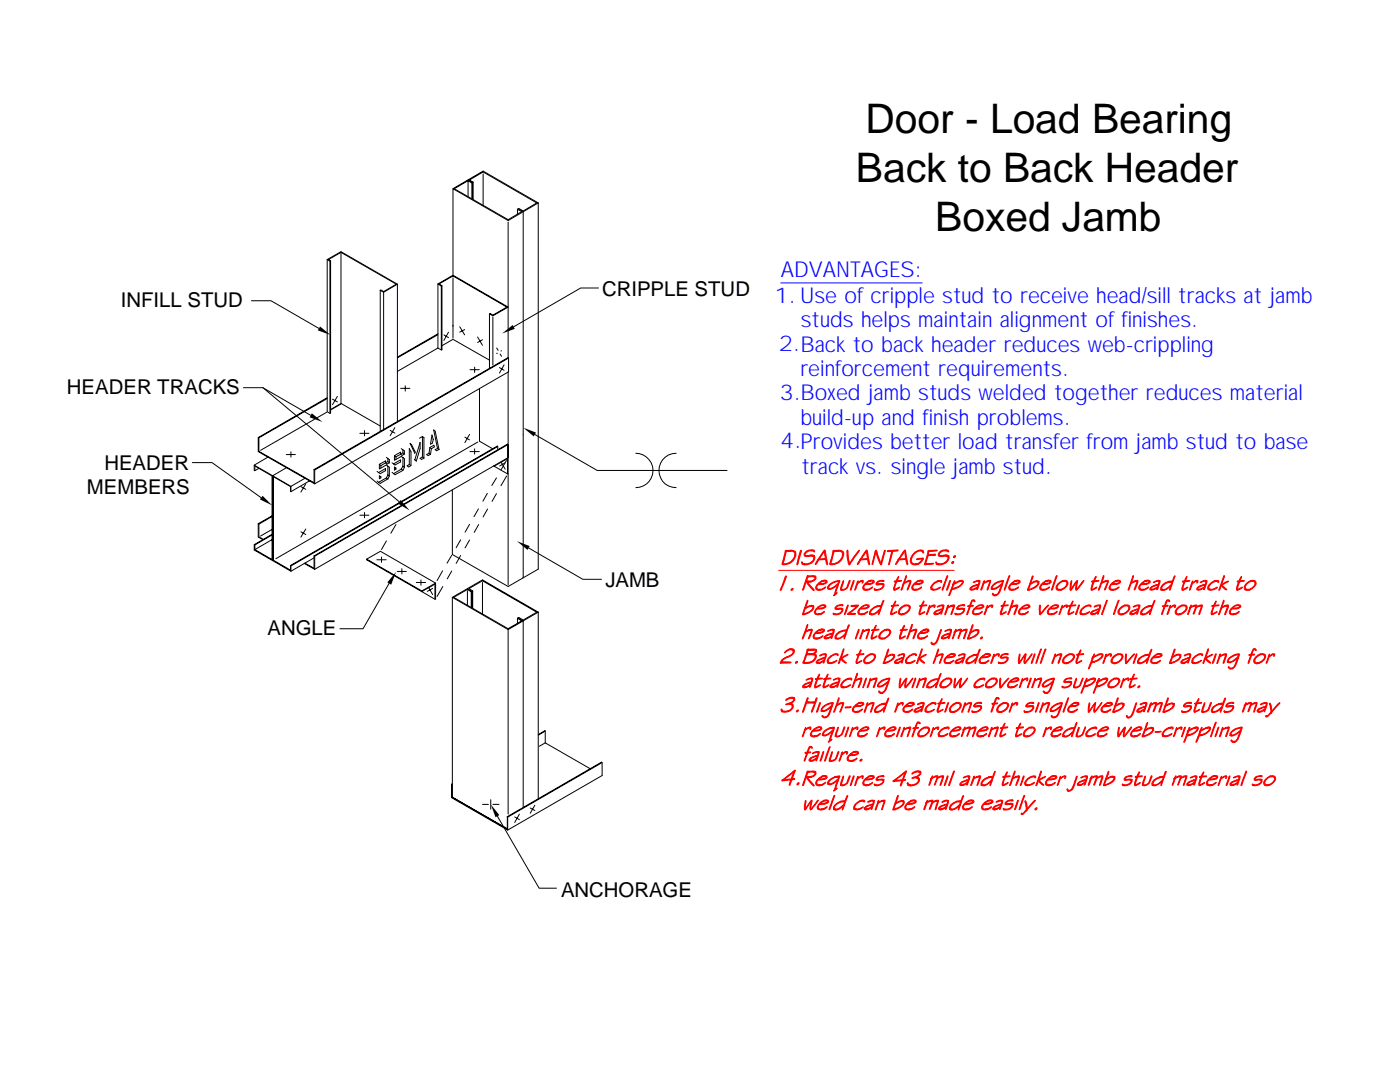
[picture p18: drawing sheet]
<svg xmlns="http://www.w3.org/2000/svg" width="279mm" height="216mm" viewBox="0 0 279 216" stroke-linecap="round" stroke-linejoin="round" font-family="sans-serif">
<defs><g id="words">
<g font-size="8.1">
<text x="172.7" y="26.6">Door - Load Bearing</text>
<text x="170.8" y="36.3">Back to Back Header</text>
<text x="186.6" y="46">Boxed Jamb</text>
</g>
<g font-size="4.4" fill="#00f">
<text x="155.8" y="55.2">ADVANTAGES:</text>
<text x="154.6" y="60.4">1. Use of cripple stud to receive head/sill tracks at jamb</text>
<text x="159.8" y="65.3">studs helps maintain alignment of finishes.</text>
<text x="155.4" y="70.1">2.Back to back header reduces web-crippling</text>
<text x="159.7" y="75.1">reinforcement requirements.</text>
<text x="155.6" y="79.8">3.Boxed jamb studs welded together reduces material</text>
<text x="155.7" y="89.5">4.Provides better load transfer from jamb stud to base</text>
<text x="159.7" y="84.8">build-up and finish problems.</text>
<text x="159.9" y="94.5">track vs. single jamb stud.</text>
</g>
<g font-size="4.1">
<text x="120.1" y="59.1">CRIPPLE STUD</text>
<text x="24.1" y="61.3">INFILL STUD</text>
<text x="13.3" y="78.5">HEADER TRACKS</text>
<text x="20.8" y="93.7">HEADER</text>
<text x="17.4" y="98.6">MEMBERS</text>
<text x="120.8" y="117.2">JAMB</text>
<text x="53.4" y="126.7">ANGLE</text>
<text x="112" y="178.9">ANCHORAGE</text>
</g>
</g></defs>
<g fill="#f00" stroke="#f00" stroke-width=".2">
<path d="M160.9 116.1h1l-.7 .1 1.3 1.6a4.3 4.3 0 0 1-1.6-1.7z" fill-rule="evenodd"/>
<path d="M161 116a1.75 1.75 0 0 0 1.6-.6v-.3h-.4l.6-.1 .1 .4a1.01 1.01 0 0 1-1 .7z" fill-rule="evenodd"/>
<path d="M161.1 115l1.2-.1 .5 .1-1.6 .1-.2 .9 .9 .1h-1l-.5 1.5-.2 .2z" fill-rule="evenodd"/>
<path d="M161.2 114.9h.1l-.2 .1z" fill-rule="evenodd"/>
<path d="M163.5 117.6h.5l.8-.5-.6 .5z" fill-rule="evenodd"/>
<path d="M163.1 116.6a1.67 1.67 0 0 1 1.4-.7l-.5 .2-.6 .4h1l-1.2 .2-.2 .3v.4a1.21 1.21 0 0 0 1.2 .2l-.2 .1a.85 .85 0 0 1-1.2-.4z" fill-rule="evenodd"/>
<path d="M163.4 116.5l1.1-.1 .4-.2-.1-.2-.7-.1 .4-.2 .5 .2 .1 .3-.4 .3z" fill-rule="evenodd"/>
<path d="M166.8 118.4l.3-.1-.2 .2z" fill-rule="evenodd"/>
<path d="M167.1 116.8h.2l-.5 1.6 .1 .1-.5 .4-.1-.1 .2-.1z" fill-rule="evenodd"/>
<path d="M165.4 116.8l.1-.1a2.26 2.26 0 0 1 1.9-.7 2.11 2.11 0 0 0-2 1.3l.2 .1-.4 .1-.1-.4z" fill-rule="evenodd"/>
<path d="M166.5 116l1-.2 .1 .2a2.1 2.1 0 0 1-2.4 1.5 2.55 2.55 0 0 0 2.2-1.5z" fill-rule="evenodd"/>
<path d="M168.2 116l.2-.1-.5 1.7h.2l-.4 .1z" fill-rule="evenodd"/>
<path d="M169.5 115.8h.2v.2l-.5 1.3-.7 .4-.5 .1-.3-.1a1.21 1.21 0 0 0 1.4-.8z" fill-rule="evenodd"/>
<path d="M170.3 115.9h.2l-.2 .6-.6 1.3z" fill-rule="evenodd"/>
<path d="M171.2 116.2l.5-.2h.3l-.7 .3z" fill-rule="evenodd"/>
<path d="M171.2 116l.1 .3-.7 1.5z" fill-rule="evenodd"/>
<path d="M171.7 116l.4-.2 .2 .1-.1 .4h-.2v-.3z" fill-rule="evenodd"/>
<path d="M172.9 117.6h.5l.8-.5-.7 .5z" fill-rule="evenodd"/>
<path d="M172.8 116.2l.6-.3h.5l-.5 .2-.6 .4h1l-1.2 .2-.2 .3 .1 .4 .9 .3a.85 .85 0 0 1-1.2-.4l.3-.7z" fill-rule="evenodd"/>
<path d="M173.4 115.9l.6-.2 .4 .1 .1 .4-.4 .3h-1.3l1.1-.1 .4-.2-.1-.2z" fill-rule="evenodd"/>
<path d="M174.4 117.6l.1-.2 .5 .2-.5 .1z" fill-rule="evenodd"/>
<path d="M174.5 117.7l.5-.1a1.17 1.17 0 0 0 1.2-.9l-.3-.1h.5a1.37 1.37 0 0 1-1.9 1.1z" fill-rule="evenodd"/>
<path d="M175.2 116.5h.8l.4 .1z" fill-rule="evenodd"/>
<path d="M176 116l.4-.2v.2z" fill-rule="evenodd"/>
<path d="M175.1 116l.6-.2h.7l-.4 .2a.87 .87 0 0 0-1 .5l1.4 .1-1.6 .1v-.3z" fill-rule="evenodd"/>
<path d="M178.6 117.6l.9-.4-.8 .5z" fill-rule="evenodd"/>
<path d="M178.5 116.1h.3z" fill-rule="evenodd"/>
<path d="M178.5 116l1.4-.2-.2 .2-.7 .1-.2 .4a1.09 1.09 0 0 0-.1 1.2l-.3 .1a2.27 2.27 0 0 1 .4-1.7z" fill-rule="evenodd"/>
<path d="M179.3 115.1h.1l-.3 .8h-.2z" fill-rule="evenodd"/>
<path d="M180.5 116.2l.5-.2h.5l-.8 .3z" fill-rule="evenodd"/>
<path d="M181 116l.7-.2 .1 .1-.7 1.8 .5-1.7z" fill-rule="evenodd"/>
<path d="M180.8 114.9l.1 .2-.4 1.1 .2 .1-.2 .1-.6 1.4z" fill-rule="evenodd"/>
<path d="M182.6 117.6h.5l.8-.5-.6 .5z" fill-rule="evenodd"/>
<path d="M182.6 116.2l.5-.3h.6l-.6 .2-.5 .4h1l-1.2 .2-.2 .3v.4l.3 .2h.8l-.1 .1a.81 .81 0 0 1-1.3-.4l.3-.7z" fill-rule="evenodd"/>
<path d="M183.1 115.9l.7-.2 .3 .1 .2 .4-.4 .3h-1.3l1-.1 .5-.2-.4-.3z" fill-rule="evenodd"/>
<path d="M185.8 117.6a2.34 2.34 0 0 0 1.9-.5v.1a1.7 1.7 0 0 1-1.9 .4z" fill-rule="evenodd"/>
<path d="M186.4 116.3l.6-.3h.5l-.3 .1a1.39 1.39 0 0 0-1.2 1.4l.4 .1h-.6a1.02 1.02 0 0 1 .6-1.3z" fill-rule="evenodd"/>
<path d="M187 116l.7-.2 .2 .1 .1 .2-.2 .1-.1-.2z" fill-rule="evenodd"/>
<path d="M189 114.9l.1 .1-1 2.8-.1-.3z" fill-rule="evenodd"/>
<path d="M189.5 116l.2-.1-.7 1.9z" fill-rule="evenodd"/>
<path d="M190.2 116.5a2.53 2.53 0 0 1 1.7-.5l-1 .3a1.13 1.13 0 0 0-.9 1.1l.6 .1-.6 .1-.6 1.3z" fill-rule="evenodd"/>
<path d="M190.5 115.9h.1l-.1 .5-.3 .1z" fill-rule="evenodd"/>
<path d="M191.3 116l.6-.2 .3 .1a1.55 1.55 0 0 1-1.1 1.4l-.5 .2-.6-.1 .5-.1a1.86 1.86 0 0 0 1.6-1.3z" fill-rule="evenodd"/>
<path d="M194 117.6l.9-.4 .1 .1-.6 .3z" fill-rule="evenodd"/>
<path d="M193.5 117.4a1.66 1.66 0 0 1 1.7-.6l-.6 .1a1.02 1.02 0 0 0-.8 .7h.6l-.6 .2-.2-.1z" fill-rule="evenodd"/>
<path d="M195.2 116l.4-.1-.1 .5-.5 1.3v-.4l-.1-.1 .3-.4-.3-.1 .4-.1 .1-.5z" fill-rule="evenodd"/>
<path d="M194.2 116.2l1.1-.4 .3 .1z" fill-rule="evenodd"/>
<path d="M196.4 116.2l.5-.2h.5l-.8 .3z" fill-rule="evenodd"/>
<path d="M196.3 116l.2-.1-.1 .3 .2 .1-.3 .1-.5 1.4z" fill-rule="evenodd"/>
<path d="M196.9 116l.7-.2 .1 .1-.6 1.8-.1-.1 .5-1.6z" fill-rule="evenodd"/>
<path d="M198.1 118.4l.8 .4-.6 .1-.3-.3z" fill-rule="evenodd"/>
<path d="M199.8 116.8l.3-.2-.4 1a1.89 1.89 0 0 1-.8 1.2l-.3-.1a1.81 1.81 0 0 0 1.1-1.5z" fill-rule="evenodd"/>
<path d="M197.8 117.5l1.2-.3a1.86 1.86 0 0 0 1.1-1.2h.2l-.2 .6-1.1 .7a1.15 1.15 0 0 1-1.2 .2z" fill-rule="evenodd"/>
<path d="M198.1 116.8a2.97 2.97 0 0 1 2.2-.9l-.2 .1a2.48 2.48 0 0 0-2.1 1.1v.3h.2l-.4 .1v-.3z" fill-rule="evenodd"/>
<path d="M201.4 114.9l.1 .1-1.1 2.8z" fill-rule="evenodd"/>
<path d="M202 117.6h.5l.8-.5-.7 .5z" fill-rule="evenodd"/>
<path d="M202 116.2l.5-.3h.5l-.5 .2-.6 .4h1l-1.1 .2-.3 .3v.4l.4 .2h.7l-.1 .1a.81 .81 0 0 1-1.2-.4l.3-.7z" fill-rule="evenodd"/>
<path d="M202.5 115.9l.6-.2 .4 .1 .1 .4-.4 .3h-1.3l1.1-.1 .4-.2-.4-.3z" fill-rule="evenodd"/>
<path d="M205.3 117.6l.9-.3a1.11 1.11 0 0 0 .9-1.1l-.2-.1 .4-.1a1.6 1.6 0 0 1-1.3 1.6l-.5 .1z" fill-rule="evenodd"/>
<path d="M205.5 116.5l.7-.4a.94 .94 0 0 1 1.1-.1 1.85 1.85 0 0 0-2 1.6l.2 .1-.4 .1z" fill-rule="evenodd"/>
<path d="M206.1 114.9v.5l-.4 1-.2 .1z" fill-rule="evenodd"/>
<path d="M208.2 117.6h.5l.8-.4a1.23 1.23 0 0 1-1.3 .4z" fill-rule="evenodd"/>
<path d="M208.2 116.2l.5-.3h.5l-.5 .2-.6 .4h.9l-1.1 .2-.2 .3v.4l.4 .2h.7l-.1 .1a.81 .81 0 0 1-1.2-.4l.3-.7z" fill-rule="evenodd"/>
<path d="M208.7 115.9l.6-.2 .4 .1 .1 .4-.5 .3h-1.2l1.1-.1 .4-.2-.4-.3z" fill-rule="evenodd"/>
<path d="M210.8 114.9l.2 .1-1.1 2.8z" fill-rule="evenodd"/>
<path d="M211.1 116.5l.9-.6 .4 .1a1.32 1.32 0 0 0-1.4 1.4l.9 .3-.6 .1-.5-.2a.91 .91 0 0 1 .3-1.1z" fill-rule="evenodd"/>
<path d="M212 115.9a.76 .76 0 0 1 1.1 .5v.2l-.6 .8-.6 .3-.4-.1a1.26 1.26 0 0 0 1.4-1.4z" fill-rule="evenodd"/>
<path d="M214.8 116.2l.3-.2-.3 1.5 .2 .1-.2 .2-.2-.3z" fill-rule="evenodd"/>
<path d="M213.8 115.9l.1 .2-.1 1.6-.1 .1-.2-.2z" fill-rule="evenodd"/>
<path d="M214.8 116l.3-.2-1.3 1.9a2.22 2.22 0 0 1 .8-1.5z" fill-rule="evenodd"/>
<path d="M216.1 116l.2-.2-1 1.5-.5 .3z" fill-rule="evenodd"/>
<path d="M218 117.6l.9-.4-.8 .5z" fill-rule="evenodd"/>
<path d="M217.9 116.1h.3z" fill-rule="evenodd"/>
<path d="M217.9 116l1.4-.2-.1 .2-.8 .1-.2 .4a1.02 1.02 0 0 0-.1 1.2l-.3 .1-.1-.3 .5-1.4z" fill-rule="evenodd"/>
<path d="M218.7 115.1h.1l-.4 .8h-.1z" fill-rule="evenodd"/>
<path d="M219.9 116.2l.5-.2h.5l-.9 .3z" fill-rule="evenodd"/>
<path d="M220.4 116l.7-.2 .1 .1-.7 1.8 .5-1.7z" fill-rule="evenodd"/>
<path d="M220.2 114.9l.1 .2-.4 1.1 .1 .1-.2 .1-.6 1.4z" fill-rule="evenodd"/>
<path d="M222 117.6h.5l.9-.5-.7 .5z" fill-rule="evenodd"/>
<path d="M222 116.2l.5-.3h.6l-.6 .2-.5 .4h.9l-1.1 .2-.2 .3v.4a1.21 1.21 0 0 0 1.1 .2l-.1 .1a1.13 1.13 0 0 1-1.2-.1 1.25 1.25 0 0 1 .6-1.4z" fill-rule="evenodd"/>
<path d="M222 116.5l1.1-.1 .3-.2v-.2l-.8-.1 .5-.2 .5 .2v.3l-.4 .3z" fill-rule="evenodd"/>
<path d="M225.8 116.2l.5-.2h.5l-.8 .3z" fill-rule="evenodd"/>
<path d="M226.3 116l.6-.2 .2 .1-.5 1.6-.2 .2 .5-1.7z" fill-rule="evenodd"/>
<path d="M226.1 114.9l.1 .2-.4 1.1 .2 .1-.2 .1-.6 1.4z" fill-rule="evenodd"/>
<path d="M228 117.6h.4l.8-.5-.6 .5z" fill-rule="evenodd"/>
<path d="M227.9 116.2l.5-.3h.6l-.6 .2-.5 .4h1l-1.2 .2-.2 .3v.4l1 .3a.85 .85 0 0 1-1.3-.4l.3-.7z" fill-rule="evenodd"/>
<path d="M228.4 115.9l.7-.2 .3 .1 .2 .4-.4 .3h-1.3l1.1-.1 .4-.2-.4-.3z" fill-rule="evenodd"/>
<path d="M229.9 117.6l.9-.4 .1 .1-.6 .3z" fill-rule="evenodd"/>
<path d="M229.5 117.4l.5-.4 .8-.3 .3 .1-1.1 .3-.3 .3v.2h.6l-.4 .2-.4-.1z" fill-rule="evenodd"/>
<path d="M231.1 116l.4-.1-.4 1.7-.2 .1v-.4l-.1-.1 .3-.4-.3-.1 .4-.1 .1-.5z" fill-rule="evenodd"/>
<path d="M230.3 116.1a1.43 1.43 0 0 1 1.2-.2l-1.3 .3z" fill-rule="evenodd"/>
<path d="M233.6 117l.2-.2-.4 1z" fill-rule="evenodd"/>
<path d="M232 116.7a1.95 1.95 0 0 1 1.9-.6l-1.2 .3a1.33 1.33 0 0 0-.8 1.1l.3 .1-.6 .1v-.5z" fill-rule="evenodd"/>
<path d="M233.1 116.1l.9-.2 .4-1 .1 .1-.2 .5a2.71 2.71 0 0 1-2.2 2.3l-.5-.1a2.23 2.23 0 0 0 2.3-1.6z" fill-rule="evenodd"/>
<path d="M236.1 117.6l1-.4-.9 .5z" fill-rule="evenodd"/>
<path d="M236 116.1h.3z" fill-rule="evenodd"/>
<path d="M236 116l1.4-.2-.1 .2-.8 .1-.2 .4a1.09 1.09 0 0 0-.1 1.2l-.3 .1-.1-.3 .5-1.4z" fill-rule="evenodd"/>
<path d="M236.8 115.1h.1l-.3 .8h-.2z" fill-rule="evenodd"/>
<path d="M238 116.2l.5-.2h.3l-.7 .3z" fill-rule="evenodd"/>
<path d="M238 115.9l.1 .4-.7 1.5z" fill-rule="evenodd"/>
<path d="M238.5 116l.4-.2 .2 .1-.2 .5v-.4z" fill-rule="evenodd"/>
<path d="M239.2 117.6l1-.4 .1 .1-.6 .3z" fill-rule="evenodd"/>
<path d="M238.8 117.4l.5-.4 .8-.3 .4 .1-1.1 .3-.3 .3v.2h.6l-.5 .2-.4-.1z" fill-rule="evenodd"/>
<path d="M240.5 116l.4-.1-.5 1.7-.2 .1 .1-.4-.1-.1 .3-.4-.4-.1 .4-.1 .2-.5z" fill-rule="evenodd"/>
<path d="M239.5 116.2l.1-.1a1.43 1.43 0 0 1 1.3-.2z" fill-rule="evenodd"/>
<path d="M241.1 117.6a2.3 2.3 0 0 0 1.8-.5l.1 .1a1.6 1.6 0 0 1-1.9 .4z" fill-rule="evenodd"/>
<path d="M241.3 116.7a1.43 1.43 0 0 1 1.5-.7l-.4 .1a1.5 1.5 0 0 0-1.1 1.4l.3 .1h-.5l-.1-.3z" fill-rule="evenodd"/>
<path d="M242.3 116l.6-.2 .3 .1v.2l-.1 .1-.1-.2z" fill-rule="evenodd"/>
<path d="M243.5 116.8l.2 .1-.4 .9z" fill-rule="evenodd"/>
<path d="M243.8 116.6l1.4-.6-1.2 .7z" fill-rule="evenodd"/>
<path d="M244.3 114.9v.2l-.5 1.5 .2 .1-.1 .1 1 .8-.2 .1-1.2-.9z" fill-rule="evenodd"/>
<path d="M247 117.6l.9-.4-.8 .5z" fill-rule="evenodd"/>
<path d="M246.9 116.1h.3z" fill-rule="evenodd"/>
<path d="M246.9 116l1.4-.2-.1 .2-.8 .1-.2 .4a1.02 1.02 0 0 0-.1 1.2l-.3 .1a2.11 2.11 0 0 1 .4-1.7z" fill-rule="evenodd"/>
<path d="M247.7 115l.1 .2-.3 .7h-.2z" fill-rule="evenodd"/>
<path d="M248.6 116.5l1-.6 .4 .1a1.32 1.32 0 0 0-1.4 1.4l.8 .3-.5 .1-.5-.2a.91 .91 0 0 1 .2-1.1z" fill-rule="evenodd"/>
<path d="M249.6 115.9a.76 .76 0 0 1 1.1 .5l-.3 .6-.5 .5-.5 .2-.4-.1a1.32 1.32 0 0 0 1.4-1.4z" fill-rule="evenodd"/>
<path d="M160.4 122.5l.5-.2a1.83 1.83 0 0 0 1.3-1.2l-.3-.2h.5v.4a3.3 3.3 0 0 1-1.8 1.3z" fill-rule="evenodd"/>
<path d="M160.6 121.3l.6-.3a1.06 1.06 0 0 1 1.2-.1 1.77 1.77 0 0 0-2 1.6l.2 .1h-.5z" fill-rule="evenodd"/>
<path d="M161.1 119.8l.1 .1-.4 1.3-.2 .1z" fill-rule="evenodd"/>
<path d="M163.2 122.5l.5-.1 .8-.4-.6 .6z" fill-rule="evenodd"/>
<path d="M162.9 121.5l.8-.7h.6l-.5 .1-.5 .3-.1 .2 .9 .1-1.1 .1-.2 .3v.4a1.21 1.21 0 0 0 1.1 .3l-.7 .1-.6-.2-.1-.4z" fill-rule="evenodd"/>
<path d="M163.8 120.7h.9l.1 .4-.7 .4-.9-.1 1.4-.3v-.2l-.9-.1z" fill-rule="evenodd"/>
<path d="M166.3 122.3l.5 .2-.5 .1z" fill-rule="evenodd"/>
<path d="M166.3 122.6a2.03 2.03 0 0 0 1.7-.8v-.2l-.2-.1h.4a1.24 1.24 0 0 1-1.5 1.2z" fill-rule="evenodd"/>
<path d="M167 121.5l.9-.2 .3 .2z" fill-rule="evenodd"/>
<path d="M167.8 120.8l.4-.1v.1z" fill-rule="evenodd"/>
<path d="M166.9 120.9l.6-.2h.7l-.4 .1a.84 .84 0 0 0-1 .6l1.4 .1h-1.5l-.1-.2z" fill-rule="evenodd"/>
<path d="M169.2 120.7h.1v.2l-.7 1.7z" fill-rule="evenodd"/>
<path d="M169.4 122.4h1.3z" fill-rule="evenodd"/>
<path d="M169.8 120.9h1.3z" fill-rule="evenodd"/>
<path d="M169.8 120.9l1.5-.2-.2 .4-1.7 1.3 1.3 .2h-1.6l2-1.7z" fill-rule="evenodd"/>
<path d="M171.9 122.5l.5-.1 .8-.4-.6 .6z" fill-rule="evenodd"/>
<path d="M171.5 121.5a1.55 1.55 0 0 1 1.4-.7l-.5 .1-.6 .5 1 .1h-1.1l-.3 .4v.4l.4 .2 .8 .1-.8 .1-.5-.2-.1-.6z" fill-rule="evenodd"/>
<path d="M171.8 121.4l1.5-.3-.4-.3h-.5l.1-.1 .5-.1 .4 .2a.64 .64 0 0 1-.6 .7z" fill-rule="evenodd"/>
<path d="M175.5 121.9l.2-.1-.4 .8z" fill-rule="evenodd"/>
<path d="M173.8 121.7l.1-.1a1.72 1.72 0 0 1 1.9-.6l-1.3 .3a1.32 1.32 0 0 0-.8 1.1l.3 .1-.5 .1v-.5z" fill-rule="evenodd"/>
<path d="M175 120.9l.9-.1 .3-1h.2l-.7 2-.2 .1a1.51 1.51 0 0 1-2 .7 2.26 2.26 0 0 0 2.3-1.6z" fill-rule="evenodd"/>
<path d="M178 122.5l.9-.5-.8 .6z" fill-rule="evenodd"/>
<path d="M177.9 120.9h.3z" fill-rule="evenodd"/>
<path d="M177.9 120.8l1.4-.1v.2h-.9l-.4 1.1v.5l.1 .1-.3 .1-.1-.3 .5-1.5h-.3z" fill-rule="evenodd"/>
<path d="M178.7 119.9l.1 .2-.3 .7h-.2z" fill-rule="evenodd"/>
<path d="M179.6 121.4a1.41 1.41 0 0 1 1.3-.5l-.7 .3a1.11 1.11 0 0 0-.7 1.1l.8 .3a.76 .76 0 0 1-1.1-.5z" fill-rule="evenodd"/>
<path d="M180.5 120.8l.5-.1 .6 .2a1.41 1.41 0 0 1-1.6 1.6 1.37 1.37 0 0 0 1.4-1.4l-.3-.2z" fill-rule="evenodd"/>
<path d="M183.6 122.5l1-.5-.9 .6z" fill-rule="evenodd"/>
<path d="M183.6 120.9h.3z" fill-rule="evenodd"/>
<path d="M183.6 120.8l1.4-.1-.1 .2h-.9l-.4 1.3 .1 .4-.2 .1-.1-.3 .5-1.5h-.3z" fill-rule="evenodd"/>
<path d="M184.3 119.9l.1 .1-.3 .8h-.2z" fill-rule="evenodd"/>
<path d="M185.6 121.1l.4-.3 .4 .1-.8 .3z" fill-rule="evenodd"/>
<path d="M185.5 120.8l.1 .4-.6 1.4z" fill-rule="evenodd"/>
<path d="M186 120.8h.6l-.2 .4v-.3z" fill-rule="evenodd"/>
<path d="M186.8 122.5l.9-.4 .1 .1-.6 .4z" fill-rule="evenodd"/>
<path d="M186.6 122l1.1-.4h.3l-1 .4-.4 .3v.1l.6 .2-.4 .1-.4-.1v-.3z" fill-rule="evenodd"/>
<path d="M188 120.9l.4-.1-.1 .4-.4 1.4h-.2l.1-.4-.1-.1 .3-.5h-.3l.4-.1 .1-.6z" fill-rule="evenodd"/>
<path d="M187.1 121l.6-.3 .7 .1-1.3 .4z" fill-rule="evenodd"/>
<path d="M189.2 121.1l.5-.2h.5l-.8 .3z" fill-rule="evenodd"/>
<path d="M189.2 120.8v.3l.2 .1-.3 .1-.5 1.4v-.4z" fill-rule="evenodd"/>
<path d="M189.7 120.9l.7-.2 .1 .1-.6 1.8-.1-.1 .5-1.6z" fill-rule="evenodd"/>
<path d="M190.6 122.3l.5 .2-.5 .1z" fill-rule="evenodd"/>
<path d="M190.6 122.6a2.03 2.03 0 0 0 1.7-.8v-.2l-.3-.1h.5a1.36 1.36 0 0 1-1.9 1.1z" fill-rule="evenodd"/>
<path d="M191.3 121.5l.8-.2 .4 .2z" fill-rule="evenodd"/>
<path d="M192.1 120.8l.4-.1v.1z" fill-rule="evenodd"/>
<path d="M191.2 120.9l.6-.2h.7l-.4 .1a.84 .84 0 0 0-1 .6l1.4 .1h-1.6v-.2z" fill-rule="evenodd"/>
<path d="M193.1 121h.4z" fill-rule="evenodd"/>
<path d="M193.1 120.9l1.2-.1-.2 .2h-.4l-.7 1.6 .5-1.6z" fill-rule="evenodd"/>
<path d="M194.1 119.8h.4l.1 .2-.1 .1z" fill-rule="evenodd"/>
<path d="M194 119.8h.5a1.17 1.17 0 0 0-.8 1h-.2z" fill-rule="evenodd"/>
<path d="M194.7 122.5l1.3-.4a1.23 1.23 0 0 1-1.3 .4z" fill-rule="evenodd"/>
<path d="M194.4 121.5a1.71 1.71 0 0 1 1.4-.7 1.37 1.37 0 0 0-1.1 .6l1 .1-1.2 .1-.2 .3v.4l.3 .2 .8 .1-.7 .1-.6-.2v-.6z" fill-rule="evenodd"/>
<path d="M195.2 120.8l.6-.2 .5 .1 .1 .4-.7 .4-1-.1 1.5-.3-.4-.3z" fill-rule="evenodd"/>
<path d="M197.1 121.1l.4-.3 .4 .1-.8 .3z" fill-rule="evenodd"/>
<path d="M197 120.8l.1 .4-.6 1.4z" fill-rule="evenodd"/>
<path d="M197.5 120.8h.7l-.2 .4v-.3z" fill-rule="evenodd"/>
<path d="M199.9 122.5l.9-.5-.8 .6z" fill-rule="evenodd"/>
<path d="M199.8 120.9h.3z" fill-rule="evenodd"/>
<path d="M199.8 120.9l1.4-.2v.2h-.9l-.4 1.3 .1 .4-.3 .1-.1-.3 .5-1.5z" fill-rule="evenodd"/>
<path d="M200.6 119.9l.1 .2-.3 .7h-.2z" fill-rule="evenodd"/>
<path d="M201.8 121.1l.5-.2h.5l-.8 .3z" fill-rule="evenodd"/>
<path d="M202.3 120.9l.6-.2 .3 .1-.8 1.8 .5-1.7z" fill-rule="evenodd"/>
<path d="M202.1 119.8h.1v.2l-.4 1.1 .2 .1-.2 .1-.5 1.3h-.2z" fill-rule="evenodd"/>
<path d="M204 122.5l1.2-.5-.1 .3-.5 .3z" fill-rule="evenodd"/>
<path d="M203.5 121.5a1.71 1.71 0 0 1 1.5-.7 1.37 1.37 0 0 0-1.1 .6l1 .1-1.2 .1-.2 .3v.4l1 .3a1.24 1.24 0 0 1-1.2-.1v-.6z" fill-rule="evenodd"/>
<path d="M204.4 120.8l.6-.2 .4 .1 .2 .4-.7 .4-1-.1 1.5-.3-.1-.2z" fill-rule="evenodd"/>
<path d="M207.5 120.8l.1 .1v1.6l-.1 .1-.1-1z" fill-rule="evenodd"/>
<path d="M208.6 121.3l.7-.6-1.3 1.6-.5 .3z" fill-rule="evenodd"/>
<path d="M209.7 122.5l.5-.1 .8-.4-.6 .6z" fill-rule="evenodd"/>
<path d="M209.3 121.5a1.55 1.55 0 0 1 1.4-.7l-.5 .1-.6 .5 1 .1h-1.1l-.2 .4v.4l.3 .2 .8 .1-.8 .1-.5-.2-.1-.6z" fill-rule="evenodd"/>
<path d="M209.6 121.4l1.5-.3-.4-.3h-.5l.1-.1 .5-.1 .4 .2a.64 .64 0 0 1-.6 .7z" fill-rule="evenodd"/>
<path d="M212 121.1l.5-.3 .3 .1-.7 .3z" fill-rule="evenodd"/>
<path d="M212 120.8l.1 .4-.7 1.4z" fill-rule="evenodd"/>
<path d="M212.5 120.8h.6l-.2 .4v-.3z" fill-rule="evenodd"/>
<path d="M213.4 122.5l.9-.5-.8 .6z" fill-rule="evenodd"/>
<path d="M213.3 120.9h.3z" fill-rule="evenodd"/>
<path d="M213.3 120.8l1.4-.1v.2h-.9l-.4 1.1v.5l.1 .1-.3 .1-.1-.3 .5-1.5h-.3z" fill-rule="evenodd"/>
<path d="M214.1 119.9l.1 .2-.3 .7h-.2z" fill-rule="evenodd"/>
<path d="M215.3 120.7h.1v.2l-.7 1.7z" fill-rule="evenodd"/>
<path d="M215.6 122.5l1-.1 .8-.4a1.42 1.42 0 0 1-1.8 .5z" fill-rule="evenodd"/>
<path d="M216.2 121.2l.6-.4 .5 .1-.8 .3a1.27 1.27 0 0 0-.7 1.1l.4 .2h-.6a1.21 1.21 0 0 1 .6-1.3z" fill-rule="evenodd"/>
<path d="M216.8 120.8l.6-.1 .3 .1 .1 .2-.2 .1-.1-.2z" fill-rule="evenodd"/>
<path d="M218.1 122.5l.9-.4 .1 .1-.6 .4z" fill-rule="evenodd"/>
<path d="M217.6 122.3a1.77 1.77 0 0 1 1.7-.7l-1 .4-.5 .3 .1 .1 .6 .2-.6 .1-.2-.1z" fill-rule="evenodd"/>
<path d="M219.3 120.9l.4-.1-.1 .4-.4 1.4h-.2l.1-.4-.1-.1 .2-.1 .1-.4h-.4l.5-.1 .1-.6z" fill-rule="evenodd"/>
<path d="M218.4 121l.6-.3 .7 .1-1.3 .4z" fill-rule="evenodd"/>
<path d="M220.9 119.8h.1v.1l-1.1 2.7v-.2z" fill-rule="evenodd"/>
<path d="M223.2 119.8h.2l-1.2 2.8z" fill-rule="evenodd"/>
<path d="M223.4 121.4a1.3 1.3 0 0 1 1.4-.5 1.37 1.37 0 0 0-1.4 1.4l.8 .3a.88 .88 0 0 1-1-.1 .91 .91 0 0 1 .2-1.1z" fill-rule="evenodd"/>
<path d="M224.4 120.8l.5-.1 .5 .2a1.4 1.4 0 0 1-1.6 1.6 1.29 1.29 0 0 0 1.4-1.4l-.3-.2z" fill-rule="evenodd"/>
<path d="M225.8 122.5l1-.4 .1 .1-.6 .4z" fill-rule="evenodd"/>
<path d="M225.8 122l.9-.4h.4l-1 .4-.4 .3v.1l.6 .2-.5 .1-.3-.1v-.3z" fill-rule="evenodd"/>
<path d="M227.1 120.9l.4-.1v.4l-.5 1.4h-.2l.1-.4-.1-.1 .3-.5h-.4l.5-.1 .1-.6z" fill-rule="evenodd"/>
<path d="M226.2 121l.7-.3 .6 .1-1.3 .4z" fill-rule="evenodd"/>
<path d="M229.6 121.9l.2-.1-.4 .8z" fill-rule="evenodd"/>
<path d="M227.9 121.7l.1-.1a1.85 1.85 0 0 1 1.9-.6 2.1 2.1 0 0 0-2.1 1.1v.3l.3 .1-.4 .1-.1-.5z" fill-rule="evenodd"/>
<path d="M229.1 120.9l.9-.1 .3-1h.2l-.7 2-.2 .1a1.46 1.46 0 0 1-1.9 .7 2.35 2.35 0 0 0 2.2-1.6z" fill-rule="evenodd"/>
<path d="M232 121h.3z" fill-rule="evenodd"/>
<path d="M232 120.9l1.1-.1-.1 .2h-.5l-.6 1.6 .4-1.6z" fill-rule="evenodd"/>
<path d="M233 119.8h.3l.2 .2-.2 .1z" fill-rule="evenodd"/>
<path d="M232.8 119.8h.5l-.4 .1-.3 .9h-.2z" fill-rule="evenodd"/>
<path d="M233.6 121.1l.5-.3 .3 .1-.8 .3z" fill-rule="evenodd"/>
<path d="M233.5 120.8l.1 .4-.6 1.4z" fill-rule="evenodd"/>
<path d="M234.1 120.8h.6l-.2 .4h-.1v-.3z" fill-rule="evenodd"/>
<path d="M234.9 121.4a1.3 1.3 0 0 1 1.3-.5 1.37 1.37 0 0 0-1.4 1.4l.8 .3a.88 .88 0 0 1-1-.1 .91 .91 0 0 1 .3-1.1z" fill-rule="evenodd"/>
<path d="M235.8 120.8l.5-.1 .6 .2a1.4 1.4 0 0 1-1.7 1.6l.9-.3a1.01 1.01 0 0 0 .5-1.1l-.3-.2z" fill-rule="evenodd"/>
<path d="M237.4 121.2l.8-.4 .3 .1-.8 .3-.6 1.4 .3-1.3z" fill-rule="evenodd"/>
<path d="M238.6 121.1l.7-.3 .3 .1-.8 .3-.5 1.2-.1 .2z" fill-rule="evenodd"/>
<path d="M237.7 120.8h.1l-.1 .2-.2 .1z" fill-rule="evenodd"/>
<path d="M238.2 120.8h.7l-.1 .2-.2 .1 .1-.2z" fill-rule="evenodd"/>
<path d="M239.3 120.8h.7l-.7 1.8v-.2l.5-1.5z" fill-rule="evenodd"/>
<path d="M241.9 122.5l1-.5-.8 .6z" fill-rule="evenodd"/>
<path d="M241.9 120.9h.2z" fill-rule="evenodd"/>
<path d="M241.9 120.8l1.4-.1-.1 .2h-.8l-.4 1.1-.1 .5 .2 .1-.3 .1-.1-.3 .4-1.5h-.2z" fill-rule="evenodd"/>
<path d="M242.7 119.9v.2l-.3 .7h-.2z" fill-rule="evenodd"/>
<path d="M243.9 121.1l.5-.2h.5l-.8 .3z" fill-rule="evenodd"/>
<path d="M244.4 120.9l.6-.2 .2 .1-.7 1.8 .5-1.7z" fill-rule="evenodd"/>
<path d="M244.2 119.8l.1 .2-.4 1.1 .2 .1-.3 .1-.4 1.3h-.2z" fill-rule="evenodd"/>
<path d="M246 122.5l.5-.1 .8-.4-.2 .3-.4 .3z" fill-rule="evenodd"/>
<path d="M245.6 121.5a1.71 1.71 0 0 1 1.5-.7 1.37 1.37 0 0 0-1.1 .6l.9 .1-1.1 .1-.2 .3v.4l.3 .2 .8 .1-.7 .1-.6-.2v-.6z" fill-rule="evenodd"/>
<path d="M246.5 120.8l.6-.2 .4 .1 .1 .4-.7 .4-.9-.1 1.4-.3-.3-.3z" fill-rule="evenodd"/>
<path d="M160.8 125.9l.5-.2h.5l-.8 .3z" fill-rule="evenodd"/>
<path d="M161.3 125.7l.7-.2 .1 .1-.3 1.1-.4 .8 .5-1.7z" fill-rule="evenodd"/>
<path d="M161.1 124.6l.1 .2-.4 1.1 .2 .1-.3 .2-.6 1.3z" fill-rule="evenodd"/>
<path d="M162.9 127.3h.5l.9-.4-.7 .5z" fill-rule="evenodd"/>
<path d="M162.6 126.4l.8-.8 .6 .1-.5 .1-.6 .4 .9 .1-1.1 .1-.2 .3v.5l.4 .1 .7 .1h-.1a.81 .81 0 0 1-1.2-.4z" fill-rule="evenodd"/>
<path d="M163.4 125.6l.6-.1 .5 .1v.3l-.4 .3h-1.2l1.1-.1 .3-.2v-.2z" fill-rule="evenodd"/>
<path d="M164.9 127.3l.9-.3h.1l-.5 .4z" fill-rule="evenodd"/>
<path d="M164.5 127.1a1.66 1.66 0 0 1 1.6-.6l-1 .3-.4 .3v.2l.7 .1-.6 .1-.3-.1z" fill-rule="evenodd"/>
<path d="M166.1 125.7l.4-.1v.5l-.6 1.3v-.4h-.1l.2-.2 .1-.3-.3-.1 .4-.1 .1-.5z" fill-rule="evenodd"/>
<path d="M165.2 125.9l1-.4 .3 .1-1.3 .4z" fill-rule="evenodd"/>
<path d="M168.6 126.7l.2-.1-.4 .9z" fill-rule="evenodd"/>
<path d="M167 126.4a1.96 1.96 0 0 1 1.9-.5l-1.2 .3a1.33 1.33 0 0 0-.8 1.1l.2 .1h-.4a.93 .93 0 0 1 .3-1z" fill-rule="evenodd"/>
<path d="M168.1 125.8l.9-.1 .3-1h.2l-.2 .6a2.4 2.4 0 0 1-2.3 2.3l-.3-.2a2.23 2.23 0 0 0 2.2-1.5z" fill-rule="evenodd"/>
<path d="M171.3 125.6h.1l-.1 .6-.6 1.3z" fill-rule="evenodd"/>
<path d="M172.3 125.9l.5-.2h.5l-.9 .3z" fill-rule="evenodd"/>
<path d="M172.2 125.6l.1 .3 .1 .1-.2 .2-.4 1.2-.2 .1z" fill-rule="evenodd"/>
<path d="M172.8 125.7l.6-.2 .2 .1-.7 1.9 .5-1.7z" fill-rule="evenodd"/>
<path d="M174.1 127.3l.9-.4-.8 .6z" fill-rule="evenodd"/>
<path d="M174 125.8h.3z" fill-rule="evenodd"/>
<path d="M174 125.7l1.4-.1-.1 .1-.8 .1-.2 .5a1.09 1.09 0 0 0-.1 1.2l-.3 .1-.1-.3 .5-1.5z" fill-rule="evenodd"/>
<path d="M174.8 124.8l.1 .1-.3 .7h-.2z" fill-rule="evenodd"/>
<path d="M175.6 126.3l1-.7 .4 .1-.7 .3a1.23 1.23 0 0 0-.7 1.2l.9 .3-.5 .1-.6-.3-.1-.3z" fill-rule="evenodd"/>
<path d="M176.6 125.6a.83 .83 0 0 1 1.2 .5l-.3 .6-.4 .4-.6 .4-.4-.2a1.32 1.32 0 0 0 1.4-1.4z" fill-rule="evenodd"/>
<path d="M179.7 127.3l1-.4-.9 .6z" fill-rule="evenodd"/>
<path d="M179.7 125.8h.3z" fill-rule="evenodd"/>
<path d="M179.7 125.7l1.4-.1-.2 .1-.8 .1-.1 .5a1.02 1.02 0 0 0-.2 1.2l-.2 .1a2.11 2.11 0 0 1 .4-1.8z" fill-rule="evenodd"/>
<path d="M180.4 124.8h.2l-.4 .8h-.2z" fill-rule="evenodd"/>
<path d="M181.7 125.9l.5-.2h.5l-.9 .3z" fill-rule="evenodd"/>
<path d="M182.2 125.7l.6-.2 .2 .1-.8 1.9 .6-1.7z" fill-rule="evenodd"/>
<path d="M181.9 124.7l.2-.1-.4 1.3 .1 .1-.2 .2-.6 1.3z" fill-rule="evenodd"/>
<path d="M183.8 127.3h.5l.8-.4-.6 .5z" fill-rule="evenodd"/>
<path d="M183.4 126.4a1.54 1.54 0 0 1 1.4-.7l-.4 .1-.7 .4 1 .1-1.1 .1-.3 .3v.4a1.21 1.21 0 0 0 1.2 .3h-.1a.85 .85 0 0 1-1.3-.4z" fill-rule="evenodd"/>
<path d="M184.3 125.6l.6-.1 .4 .1 .1 .3-.4 .3h-1.3l1.1-.1 .4-.2v-.2z" fill-rule="evenodd"/>
<path d="M185.8 128.1l.5 .4-.3 .1-.2-.2z" fill-rule="evenodd"/>
<path d="M187.7 125.6h.1a.89 .89 0 0 1-.2 1l-.3 .7a1.27 1.27 0 0 1-1.3 1.3l.3-.1a1.07 1.07 0 0 0 .8-1z" fill-rule="evenodd"/>
<path d="M188.3 127.3l.9-.3h.2l-.7 .4z" fill-rule="evenodd"/>
<path d="M187.9 127.1l.4-.4 .8-.3 .4 .1-.5 .2a1.02 1.02 0 0 0-.9 .6l.6 .1-.4 .1-.4-.1z" fill-rule="evenodd"/>
<path d="M189.5 125.7l.4-.1v.5l-.6 1.3 .1-.4h-.2l.3-.5-.4-.1 .5-.1 .1-.5z" fill-rule="evenodd"/>
<path d="M188.6 125.9l1-.4 .3 .1-1.3 .4z" fill-rule="evenodd"/>
<path d="M190.5 126l.8-.4 .3 .1-.9 .4-.6 1.4z" fill-rule="evenodd"/>
<path d="M191.6 126l.8-.4 .3 .1-.9 .4-.6 1.3z" fill-rule="evenodd"/>
<path d="M190.7 125.6h.1v.3l-.3 .1z" fill-rule="evenodd"/>
<path d="M191.3 125.6l.4-.1 .2 .1v.3h-.2v-.1z" fill-rule="evenodd"/>
<path d="M192.4 125.6h.6l-.6 1.9 .4-1.6v-.1z" fill-rule="evenodd"/>
<path d="M193.3 127.3l1-.3a1.13 1.13 0 0 0 .9-1.1l-.3-.1h.5a1.6 1.6 0 0 1-1.4 1.5l-.5 .2z" fill-rule="evenodd"/>
<path d="M193.5 126.2l.9-.5a.83 .83 0 0 1 1 .1 1.85 1.85 0 0 0-2.1 1.5l.2 .2h-.4z" fill-rule="evenodd"/>
<path d="M194.1 124.6l.1 .1-.4 1.4-.3 .1z" fill-rule="evenodd"/>
<path d="M195.8 127.2l.2-.1 .1 .2-.4 .2v-.2z" fill-rule="evenodd"/>
<path d="M162.2 130.6l.7 .1a1.44 1.44 0 0 1-1.2 1.5h-1a1.63 1.63 0 0 0 2-1.3z" fill-rule="evenodd"/>
<path d="M161 129.7h1.4l-1.1 .1-.2 .7 1.7 .1-1.8 .1-.6 1.5h1.3l-1.3 .2-.2-.2 .9-2.4z" fill-rule="evenodd"/>
<path d="M161.2 129.6l.2-.1z" fill-rule="evenodd"/>
<path d="M161 129.7l1.5-.2 .4 .1 .1 .4-.6 .5 .4 .1-1.7-.1 1.4-.2 .2-.5z" fill-rule="evenodd"/>
<path d="M163.3 132.2l1-.4 .1 .1-.7 .4z" fill-rule="evenodd"/>
<path d="M163.2 131.7l1-.4 .3 .1-.9 .3-.5 .3v.2l.6 .1-.4 .1-.4-.1v-.3z" fill-rule="evenodd"/>
<path d="M164.5 130.6h.4v.4l-.5 1.3h-.1l.1-.4-.1-.1 .2-.4-.3-.1 .4-.1 .1-.5z" fill-rule="evenodd"/>
<path d="M163.6 130.8l.1-.1a1.31 1.31 0 0 1 1.2-.1z" fill-rule="evenodd"/>
<path d="M165.1 132.2h1l.9-.4a1.62 1.62 0 0 1-1.9 .4z" fill-rule="evenodd"/>
<path d="M165.7 130.9l.7-.3h.5l-.9 .3a1.27 1.27 0 0 0-.7 1.2l.4 .1h-.6a1.08 1.08 0 0 1 .6-1.3z" fill-rule="evenodd"/>
<path d="M166.4 130.6l.6-.2 .3 .1v.2l-.2 .2-.1-.3z" fill-rule="evenodd"/>
<path d="M167.6 131.5h.2l-.1 .2-.4 .7z" fill-rule="evenodd"/>
<path d="M167.9 131.3l1.3-.7-1.1 .7z" fill-rule="evenodd"/>
<path d="M168.3 129.5l.1 .2-.5 1.6h.2l-.1 .1 .9 .9-1.3-.8z" fill-rule="evenodd"/>
<path d="M171.1 132.2l.9-.4a.84 .84 0 0 1-.8 .5z" fill-rule="evenodd"/>
<path d="M171 130.7h.3z" fill-rule="evenodd"/>
<path d="M171 130.6l1.4-.1v.1l-.9 .1-.5 1.3 .2 .3-.3 .1-.1-.3 .5-1.4h-.3z" fill-rule="evenodd"/>
<path d="M171.7 129.7l.2 .1-.4 .7h-.1z" fill-rule="evenodd"/>
<path d="M172.7 131.1a1.41 1.41 0 0 1 1.3-.5 1.37 1.37 0 0 0-1.4 1.5l.9 .2a.85 .85 0 0 1-1.1-.1 .91 .91 0 0 1 .3-1.1z" fill-rule="evenodd"/>
<path d="M173.6 130.5l.5-.1 .6 .2a1.35 1.35 0 0 1-1.6 1.6 1.29 1.29 0 0 0 1.4-1.4l-.3-.2z" fill-rule="evenodd"/>
<path d="M176.4 132.2l.6-.1a2.22 2.22 0 0 0 1.4-1l-.1-.3-.2-.1 .4-.1 .1 .5a3.3 3.3 0 0 1-1.9 1.3z" fill-rule="evenodd"/>
<path d="M176.7 131.1l.7-.4a1.06 1.06 0 0 1 1.1-.1 1.84 1.84 0 0 0-2.1 1.6l.3 .2h-.5z" fill-rule="evenodd"/>
<path d="M177.2 129.5l.2 .1-.4 1.3-.3 .2z" fill-rule="evenodd"/>
<path d="M178.9 132.2l1-.4 .1 .1-.6 .4z" fill-rule="evenodd"/>
<path d="M178.8 131.7l1-.4 .4 .1-1 .3-.5 .3v.2l.7 .1-.5 .1-.4-.1v-.3z" fill-rule="evenodd"/>
<path d="M180.2 130.6h.4l-.1 .3-.5 1.4h-.1l.1-.4-.1-.1 .3-.4-.4-.1 .4-.1 .1-.5z" fill-rule="evenodd"/>
<path d="M179.2 130.8l.1-.1a1.31 1.31 0 0 1 1.3-.1z" fill-rule="evenodd"/>
<path d="M180.8 132.2h.9l.9-.4a1.53 1.53 0 0 1-1.8 .4z" fill-rule="evenodd"/>
<path d="M181.3 130.9l.7-.3h.5l-.8 .3a1.27 1.27 0 0 0-.8 1.2l.4 .1h-.5a1.08 1.08 0 0 1 .5-1.3z" fill-rule="evenodd"/>
<path d="M182 130.6l.6-.2 .3 .1v.2l-.1 .2-.1-.3z" fill-rule="evenodd"/>
<path d="M183.2 131.5h.2l-.1 .2-.3 .7z" fill-rule="evenodd"/>
<path d="M183.5 131.3l1.4-.7-1.2 .7z" fill-rule="evenodd"/>
<path d="M183.9 129.5l.2 .2-.6 1.6h.2l-.1 .1 .9 .9-1.3-.8z" fill-rule="evenodd"/>
<path d="M186.9 130.9l.5-.3h.6l-.9 .3z" fill-rule="evenodd"/>
<path d="M187.4 130.6l.7-.2 .2 .1-.8 1.9 .5-1.7z" fill-rule="evenodd"/>
<path d="M187.2 129.5l.1 .2-.4 1.2h.2l-.2 .2-.5 1.2-.2 .1z" fill-rule="evenodd"/>
<path d="M189.1 132.2h.5l.8-.5-.7 .6z" fill-rule="evenodd"/>
<path d="M188.7 131.2l.9-.6h.5l-.5 .1-.6 .4 .9 .1-1 .1-.3 .4v.4l.4 .1 .7 .1-.7 .1-.5-.2-.1-.5z" fill-rule="evenodd"/>
<path d="M189 131.1l1.5-.3-.1-.2h-.3h-.5l.1-.1 .5-.1 .4 .1a.64 .64 0 0 1-.7 .7z" fill-rule="evenodd"/>
<path d="M191 132.2l.9-.4 .2 .1-.6 .4z" fill-rule="evenodd"/>
<path d="M190.9 131.7l1-.4 .3 .1-.9 .3-.5 .3v.2l.7 .1-.5 .1-.4-.1v-.3z" fill-rule="evenodd"/>
<path d="M192.2 130.6h.4v.4l-.5 1.3h-.1l.1-.4-.2-.1 .3-.4-.3-.1 .4-.1 .1-.5z" fill-rule="evenodd"/>
<path d="M191.3 130.7a1.31 1.31 0 0 1 1.3-.1l-1.3 .3z" fill-rule="evenodd"/>
<path d="M194.7 131.6l.2-.1-.3 .9z" fill-rule="evenodd"/>
<path d="M193 131.4l.1-.1a2.11 2.11 0 0 1 1.9-.5l-1.2 .2a1.32 1.32 0 0 0-.8 1.2h.3l-.5 .1-.1-.4z" fill-rule="evenodd"/>
<path d="M194.2 130.7l.9-.1 .3-.8 .2-.3-.2 .7a2.7 2.7 0 0 1-2.2 2.3l-.4-.2a2.26 2.26 0 0 0 2.2-1.5z" fill-rule="evenodd"/>
<path d="M196 132.2l1.4-.4a1.23 1.23 0 0 1-1.4 .4z" fill-rule="evenodd"/>
<path d="M195.7 131.2a1.71 1.71 0 0 1 1.4-.6 1.37 1.37 0 0 0-1.1 .5l1 .1-1.2 .1-.2 .4v.4l.4 .1 .7 .1-.7 .1-.5-.2-.1-.5z" fill-rule="evenodd"/>
<path d="M196.6 130.6l.5-.2 .5 .1 .1 .3-.7 .4-1-.1 1.5-.3-.4-.2z" fill-rule="evenodd"/>
<path d="M198.4 130.9l.4-.3h.4l-.7 .4z" fill-rule="evenodd"/>
<path d="M198.3 130.6l.2 .4-.7 1.4z" fill-rule="evenodd"/>
<path d="M198.8 130.6l.7-.1-.2 .5v-.4z" fill-rule="evenodd"/>
<path d="M199.3 132.1l.4 .1-.4 .2z" fill-rule="evenodd"/>
<path d="M199.3 132.4a2.03 2.03 0 0 0 1.7-.8v-.3l-.3-.1h.5a1.24 1.24 0 0 1-1.5 1.2z" fill-rule="evenodd"/>
<path d="M200 131.2l.8-.1 .4 .1z" fill-rule="evenodd"/>
<path d="M200.8 130.6l.4-.2v.2z" fill-rule="evenodd"/>
<path d="M199.9 130.7l.6-.3h.7l-.4 .2a.84 .84 0 0 0-1 .5l1.4 .1-1.6 .1v-.3z" fill-rule="evenodd"/>
<path d="M204.6 130.8l.2-.2-.3 1.5v.1h.2l-.3 .2-.1-.6z" fill-rule="evenodd"/>
<path d="M203.5 130.5l.1 .2-.2 1.2 .1 .4-.2 .1-.1-.7z" fill-rule="evenodd"/>
<path d="M204.7 130.4l.1 .2-1.3 1.7-.1-.1z" fill-rule="evenodd"/>
<path d="M205.8 130.6l.2-.1-1.3 1.7h-.2z" fill-rule="evenodd"/>
<path d="M206.5 130.5h.1l-.1 .2-.6 1.7v-.4z" fill-rule="evenodd"/>
<path d="M207.7 129.5l.2 .1-1.1 2.8z" fill-rule="evenodd"/>
<path d="M208.6 129.5h.1v.1l-.9 2.6-.2 .2z" fill-rule="evenodd"/>
<path d="M210.6 130.9l.5-.3h.5l-.8 .3z" fill-rule="evenodd"/>
<path d="M210.5 130.6l.2-.1-.1 .4h.2l-.2 .2-.6 1.3z" fill-rule="evenodd"/>
<path d="M211.1 130.6l.7-.2 .1 .1-.7 1.9v-.2l.5-1.5z" fill-rule="evenodd"/>
<path d="M212.3 131.2a1.37 1.37 0 0 1 1.4-.6l-.8 .3a1.11 1.11 0 0 0-.6 1.2l.8 .3a.76 .76 0 0 1-1.1-.5z" fill-rule="evenodd"/>
<path d="M213.3 130.5l.5-.1 .6 .2a1.41 1.41 0 0 1-1.7 1.6 1.37 1.37 0 0 0 1.5-1.4l-.3-.2z" fill-rule="evenodd"/>
<path d="M214.9 132.2l1-.4-.8 .5z" fill-rule="evenodd"/>
<path d="M214.9 130.7h.3z" fill-rule="evenodd"/>
<path d="M214.9 130.6l1.4-.1-.1 .1-.9 .1-.4 1.3 .2 .3-.3 .1v-.6l.4-1.1h-.3z" fill-rule="evenodd"/>
<path d="M215.6 129.7l.1 .2-.3 .6h-.2z" fill-rule="evenodd"/>
<path d="M218.1 131.1l1.1-.5h.6l-1 .3a1.05 1.05 0 0 0-.9 1.2h.6l-.7 .1-.4 1.2-.2 .1z" fill-rule="evenodd"/>
<path d="M218.3 130.5h.1l-.1 .5-.2 .1z" fill-rule="evenodd"/>
<path d="M219.2 130.6l.5-.2 .4 .1a1.97 1.97 0 0 1-2.2 1.6l.5-.1a2.08 2.08 0 0 0 1.5-1.3z" fill-rule="evenodd"/>
<path d="M220.8 130.9l.4-.3h.4l-.7 .4z" fill-rule="evenodd"/>
<path d="M220.7 130.6l.2 .4-.8 1.4z" fill-rule="evenodd"/>
<path d="M221.2 130.6l.6-.1-.1 .4h-.1l.1-.3z" fill-rule="evenodd"/>
<path d="M222 131.1a1.41 1.41 0 0 1 1.4-.5l-.8 .3a1.11 1.11 0 0 0-.6 1.2l.8 .3a.76 .76 0 0 1-1.1-.5z" fill-rule="evenodd"/>
<path d="M223 130.5l.5-.1 .5 .2a1.35 1.35 0 0 1-1.6 1.6 1.37 1.37 0 0 0 1.5-1.4z" fill-rule="evenodd"/>
<path d="M224.6 130.6l.1-.1 .1 .1v1.6l-.1 .2z" fill-rule="evenodd"/>
<path d="M225.8 130.9l.6-.4-1.7 2v-.1z" fill-rule="evenodd"/>
<path d="M226.8 130.5h.1v.2l-.5 1.5-.2 .2z" fill-rule="evenodd"/>
<path d="M229 131.6l.2-.1-.4 .9z" fill-rule="evenodd"/>
<path d="M227.2 131.4l.2-.1a2.11 2.11 0 0 1 1.9-.5l-1.3 .2a1.32 1.32 0 0 0-.8 1.2h.3l-.5 .1v-.4z" fill-rule="evenodd"/>
<path d="M228.5 130.7l.9-.1 .4-1.1-.1 .6a2.5 2.5 0 0 1-2.3 2.4l-.4-.2a2.26 2.26 0 0 0 2.3-1.5z" fill-rule="evenodd"/>
<path d="M230.3 132.2l1.3-.5-.2 .3-.4 .3z" fill-rule="evenodd"/>
<path d="M229.9 131.2a1.71 1.71 0 0 1 1.5-.6 1.37 1.37 0 0 0-1.1 .5l.9 .1-1.1 .1-.2 .4v.4l.3 .1 .8 .1-.7 .1-.6-.2v-.5z" fill-rule="evenodd"/>
<path d="M230.8 130.6l.6-.2 .4 .1 .1 .3-.7 .4-.9-.1 1.4-.3-.3-.2z" fill-rule="evenodd"/>
<path d="M233.6 132.2l.5-.1a2.3 2.3 0 0 0 1.4-1v-.3l-.3-.1 .5-.1a1.6 1.6 0 0 1-1.4 1.6l-.5 .2z" fill-rule="evenodd"/>
<path d="M233.8 131.1l.7-.4a1.14 1.14 0 0 1 1.2-.1l-.5 .1a1.52 1.52 0 0 0-1.4 1.1l-.2 .4 .2 .2h-.4z" fill-rule="evenodd"/>
<path d="M234.3 129.6l.2-.1v.1l-.4 1.4-.3 .1z" fill-rule="evenodd"/>
<path d="M236.1 132.2l.9-.4 .1 .1-.6 .4z" fill-rule="evenodd"/>
<path d="M236 131.7l.9-.4 .4 .1-1.1 .3-.4 .3 .1 .2 .6 .1-.4 .1-.4-.1v-.3z" fill-rule="evenodd"/>
<path d="M237.3 130.6h.4l-.1 .4-.4 1.3h-.2l.1-.4-.1-.1 .2-.1 .1-.3-.4-.1 .5-.1v-.5z" fill-rule="evenodd"/>
<path d="M236.4 130.7a1.31 1.31 0 0 1 1.3-.1l-1.3 .3z" fill-rule="evenodd"/>
<path d="M237.9 132.2h1l.8-.5a1.42 1.42 0 0 1-1.8 .5z" fill-rule="evenodd"/>
<path d="M238.1 131.3a1.77 1.77 0 0 1 1.5-.7l-.4 .1a1.48 1.48 0 0 0-1.1 1.4l.4 .1h-.6l-.1-.3z" fill-rule="evenodd"/>
<path d="M239.1 130.6l.6-.2 .3 .1v.2l-.1 .2-.1-.3z" fill-rule="evenodd"/>
<path d="M240.4 131.5h.1l-.4 .9z" fill-rule="evenodd"/>
<path d="M240.6 131.3l1.4-.7-1.2 .7z" fill-rule="evenodd"/>
<path d="M241.1 129.5l.1 .3-.6 1.5h.2l-.1 .1 .9 .9-1.2-.8z" fill-rule="evenodd"/>
<path d="M242.6 130.5h.1v.2l-.7 1.7v-.4z" fill-rule="evenodd"/>
<path d="M243.5 130.9l.5-.3h.5l-.8 .3z" fill-rule="evenodd"/>
<path d="M243.5 130.5l.2 .4-.2 .2-.6 1.3z" fill-rule="evenodd"/>
<path d="M244 130.6l.6-.2 .2 .1-.5 1.7-.2 .2 .5-1.7z" fill-rule="evenodd"/>
<path d="M245.1 133.1l.1-.1 .3 .3 .5 .1-.6 .1z" fill-rule="evenodd"/>
<path d="M246.9 131.4l.3-.2-.6 1.5a.81 .81 0 0 1-.9 .6 2.02 2.02 0 0 0 1.1-1.5z" fill-rule="evenodd"/>
<path d="M244.9 132.2a2.55 2.55 0 0 0 2.2-1.6h.3l-.2 .6-1.1 .8a1.06 1.06 0 0 1-1.2 .2z" fill-rule="evenodd"/>
<path d="M245.2 131.4a2.97 2.97 0 0 1 2.2-.9v.1l-.7 .1a2.62 2.62 0 0 0-1.5 1v.3l.1 .1-.4 .1v-.4z" fill-rule="evenodd"/>
<path d="M249.3 130.7l.3 .1z" fill-rule="evenodd"/>
<path d="M249.3 130.6h1.1l-.6 .1-.7 1.7 .5-1.6-.3-.1z" fill-rule="evenodd"/>
<path d="M250.3 129.6l.3-.1 .1 .2-.1 .1z" fill-rule="evenodd"/>
<path d="M250.1 129.5h.5a.74 .74 0 0 0-.7 1l-.3 .1z" fill-rule="evenodd"/>
<path d="M250.5 131.1a1.3 1.3 0 0 1 1.4-.5 1.37 1.37 0 0 0-1.4 1.5l.8 .3a.88 .88 0 0 1-1-.2 .91 .91 0 0 1 .2-1.1z" fill-rule="evenodd"/>
<path d="M251.5 130.5l.5-.1 .5 .2a1.4 1.4 0 0 1-1.6 1.6 1.29 1.29 0 0 0 1.4-1.4l-.3-.2z" fill-rule="evenodd"/>
<path d="M253.4 130.9l.4-.3h.4l-.8 .4z" fill-rule="evenodd"/>
<path d="M253.3 130.6l.1 .4-.1 .1-.6 1.3z" fill-rule="evenodd"/>
<path d="M253.8 130.6l.6-.1-.1 .4h-.1l.1-.3z" fill-rule="evenodd"/>
<path d="M160.6 137.1l.9-.4 .2 .1-.7 .3z" fill-rule="evenodd"/>
<path d="M160.2 136.9l.5-.5 .8-.3 .3 .1-.9 .3-.5 .4v.1l.6 .1-.4 .1h-.4z" fill-rule="evenodd"/>
<path d="M161.8 135.5l.4-.1-.6 1.8 .1-.4-.2-.1 .3-.5-.3-.1h.4l.1-.5z" fill-rule="evenodd"/>
<path d="M161 135.6l.9-.3 .3 .1-1.3 .3z" fill-rule="evenodd"/>
<path d="M162.8 137.1l.9-.4-.8 .5z" fill-rule="evenodd"/>
<path d="M162.7 135.6h.3z" fill-rule="evenodd"/>
<path d="M162.7 135.5l1.4-.2-.1 .2-.8 .1-.2 .4a1.02 1.02 0 0 0-.1 1.2l-.3 .1a2.11 2.11 0 0 1 .4-1.7z" fill-rule="evenodd"/>
<path d="M163.5 134.5l.1 .2-.3 .6-.2 .1z" fill-rule="evenodd"/>
<path d="M164.5 137.1l.9-.4-.8 .5z" fill-rule="evenodd"/>
<path d="M164.4 135.6h.3z" fill-rule="evenodd"/>
<path d="M164.4 135.5l1.4-.2-.1 .2-.8 .1-.2 .4a1.02 1.02 0 0 0-.1 1.2l-.3 .1a2.11 2.11 0 0 1 .4-1.7z" fill-rule="evenodd"/>
<path d="M165.2 134.5l.1 .1-.3 .7-.2 .1z" fill-rule="evenodd"/>
<path d="M166 137.1l1-.4 .1 .1-.6 .3z" fill-rule="evenodd"/>
<path d="M165.9 136.6l1-.5 .4 .1-.6 .2a1.02 1.02 0 0 0-.9 .6l.7 .1-.5 .1h-.3l-.1-.3z" fill-rule="evenodd"/>
<path d="M167.3 135.5l.3-.1v.4l-.6 1.4 .1-.4-.1-.1 .2-.1 .1-.4-.4-.1h.4l.1-.5z" fill-rule="evenodd"/>
<path d="M166.3 135.7l1-.4 .3 .1z" fill-rule="evenodd"/>
<path d="M167.9 137.1a2.34 2.34 0 0 0 1.8-.5l.1 .1a1.7 1.7 0 0 1-1.9 .4z" fill-rule="evenodd"/>
<path d="M168.4 135.8l.7-.4 .5 .1-.4 .1a1.39 1.39 0 0 0-1.1 1.3l.3 .2h-.5a1.02 1.02 0 0 1 .5-1.3z" fill-rule="evenodd"/>
<path d="M169.1 135.4l.6-.1h.3v.3l-.2 .1v-.2z" fill-rule="evenodd"/>
<path d="M170.7 135.7l.5-.2h.5z" fill-rule="evenodd"/>
<path d="M171.2 135.5l.7-.2 .1 .1-.7 1.8 .5-1.7z" fill-rule="evenodd"/>
<path d="M171 134.4l.2 .2-.5 1.1 .2 .1-.2 .1-.6 1.3z" fill-rule="evenodd"/>
<path d="M172.8 135.3h.1v.2l-.7 1.7z" fill-rule="evenodd"/>
<path d="M173.7 135.7l.5-.2h.5z" fill-rule="evenodd"/>
<path d="M173.7 135.4v.3l.2 .1-.2 .1-.6 1.3z" fill-rule="evenodd"/>
<path d="M174.2 135.5l.7-.2h.1l-.6 1.9-.1-.1 .5-1.6z" fill-rule="evenodd"/>
<path d="M175.4 137.9l.8 .4h-.6l-.3-.3z" fill-rule="evenodd"/>
<path d="M177.1 136.2l.3-.1-.4 1a1.89 1.89 0 0 1-.8 1.2l-.3-.1a1.15 1.15 0 0 0 1-1.1z" fill-rule="evenodd"/>
<path d="M175.1 137l1.2-.3a1.86 1.86 0 0 0 1.1-1.2l.2-.1-.2 .7-1.1 .7a1.15 1.15 0 0 1-1.2 .2z" fill-rule="evenodd"/>
<path d="M175.5 136.2l.9-.6 1.2-.3-.2 .2a2.62 2.62 0 0 0-2.1 1.1v.3h.2l-.4 .1v-.3z" fill-rule="evenodd"/>
<path d="M180.8 135.6l.2-.1-.3 1.5 .2 .1-.3 .2v-.6z" fill-rule="evenodd"/>
<path d="M179.7 135.4l.1 .2-.1 1.6-.2 .1v-.7z" fill-rule="evenodd"/>
<path d="M180.8 135.4l.2-.1-1.3 1.9-.1-.1z" fill-rule="evenodd"/>
<path d="M182.2 135.3l-.6 1-.7 .8h-.2z" fill-rule="evenodd"/>
<path d="M182.6 135.3h.2l-.7 1.9z" fill-rule="evenodd"/>
<path d="M183.6 135.7l.5-.2h.5z" fill-rule="evenodd"/>
<path d="M183.5 135.4l.1 .3 .1 .1-.2 .1-.4 1.2-.2 .1z" fill-rule="evenodd"/>
<path d="M184.1 135.5l.6-.2h.2l-.7 1.9 .5-1.7z" fill-rule="evenodd"/>
<path d="M186.9 136.5l.3-.2-.3 .8-.2 .1z" fill-rule="evenodd"/>
<path d="M185.3 136.2a1.82 1.82 0 0 1 1.9-.6l-1.2 .3a1.33 1.33 0 0 0-.8 1.1l.3 .1-.5 .1v-.5z" fill-rule="evenodd"/>
<path d="M186.4 135.6l.9-.2 .4-.9 .1-.1-.2 .6a2.71 2.71 0 0 1-2.2 2.3l-.4-.1a2.23 2.23 0 0 0 2.2-1.6z" fill-rule="evenodd"/>
<path d="M187.8 136.1l1-.8 .4 .2-.7 .2a1.23 1.23 0 0 0-.7 1.2l.9 .3-.5 .1-.6-.2-.1-.4z" fill-rule="evenodd"/>
<path d="M188.8 135.3h.5l.6 .2a1.57 1.57 0 0 1-1.2 1.7l-.4-.1a1.32 1.32 0 0 0 1.4-1.5z" fill-rule="evenodd"/>
<path d="M191.7 135.6l.2-.1-.3 1.5 .2 .1-.2 .2-.1-.6z" fill-rule="evenodd"/>
<path d="M190.6 135.4l.1 .2-.1 1.6-.1 .1-.1-.7z" fill-rule="evenodd"/>
<path d="M191.7 135.4l.2-.1-1.3 1.9-.1-.1z" fill-rule="evenodd"/>
<path d="M192.9 135.5l.2-.2-1 1.5-.5 .3z" fill-rule="evenodd"/>
<path d="M194.4 137.1a2.75 2.75 0 0 0 1.9-.4 1.64 1.64 0 0 1-1.9 .4z" fill-rule="evenodd"/>
<path d="M194.6 136.2a1.43 1.43 0 0 1 1.6-.7l-.5 .1a1.39 1.39 0 0 0-1.1 1.3l.4 .2h-.6v-.4z" fill-rule="evenodd"/>
<path d="M195.6 135.4l.7-.1h.3v.3l-.2 .1-.1-.2z" fill-rule="evenodd"/>
<path d="M196.9 136.1l1-.8 .4 .2a1.32 1.32 0 0 0-1.4 1.4l.9 .3-.6 .1-.5-.2v-.6z" fill-rule="evenodd"/>
<path d="M197.9 135.3h.5l.6 .2a1.57 1.57 0 0 1-1.2 1.7l-.5-.1a1.32 1.32 0 0 0 1.5-1.5z" fill-rule="evenodd"/>
<path d="M199.6 135.3l.1 .2v1.6l-.1 .1-.1-1.2z" fill-rule="evenodd"/>
<path d="M200.7 135.8l.6-.5-1.2 1.6-.4 .4-.1-.1z" fill-rule="evenodd"/>
<path d="M201.8 137.1l.5-.1 .8-.4-.7 .5z" fill-rule="evenodd"/>
<path d="M201.7 135.7l.6-.3h.5l-.4 .1-.7 .5h.9l-1.1 .1-.2 .4v.4a1.21 1.21 0 0 0 1.1 .2l-.1 .1a1.13 1.13 0 0 1-1.2-.1 1.25 1.25 0 0 1 .6-1.4z" fill-rule="evenodd"/>
<path d="M202.3 135.4l.5-.2 .4 .1 .2 .3-.5 .4h-1.2l1.5-.3-.1-.2z" fill-rule="evenodd"/>
<path d="M204.1 135.7l.5-.3h.3l-.7 .4z" fill-rule="evenodd"/>
<path d="M204 135.5l.1-.1 .1 .4-.7 1.4z" fill-rule="evenodd"/>
<path d="M204.6 135.4l.4-.1h.1v.5h-.2v-.4z" fill-rule="evenodd"/>
<path d="M205.7 135.3h.1l-.1 .6-.6 1.3z" fill-rule="evenodd"/>
<path d="M206.6 135.7l.5-.2h.5z" fill-rule="evenodd"/>
<path d="M206.5 135.4l.1 .3 .2 .1-.3 .1-.4 1.2-.1 .1z" fill-rule="evenodd"/>
<path d="M207.1 135.5l.6-.2h.2l-.7 1.9 .5-1.7z" fill-rule="evenodd"/>
<path d="M208.2 137.9l.9 .4h-.6l-.3-.3z" fill-rule="evenodd"/>
<path d="M210 136.2l.2-.1-.6 1.6-.5 .6-.4-.1a1.15 1.15 0 0 0 1-1.1z" fill-rule="evenodd"/>
<path d="M208 137l1.1-.3a1.86 1.86 0 0 0 1.1-1.2l.2-.1-.2 .7-1 .7a1.06 1.06 0 0 1-1.2 .2z" fill-rule="evenodd"/>
<path d="M208.2 136.3a2.97 2.97 0 0 1 2.2-1v.1a2.39 2.39 0 0 0-2.2 1.5h.2l-.4 .1v-.3z" fill-rule="evenodd"/>
<path d="M212 136.9l.4 .2-.4 .1-.1-.2z" fill-rule="evenodd"/>
<path d="M212 137.2l.4-.1a1.18 1.18 0 0 0 1.3-.9l-.3-.1h.5a1.37 1.37 0 0 1-1.9 1.1z" fill-rule="evenodd"/>
<path d="M212.6 136l.9-.1 .4 .2z" fill-rule="evenodd"/>
<path d="M213.5 135.4l.3-.1 .1 .1z" fill-rule="evenodd"/>
<path d="M212.6 135.5l.6-.2h.6l-.3 .1a.87 .87 0 0 0-1 .6l1.4 .1h-1.6v-.2z" fill-rule="evenodd"/>
<path d="M214.8 135.4l.1 .2-.5 1.4 .2 .1-.4 .1z" fill-rule="evenodd"/>
<path d="M216 135.3l.2 .1a2.05 2.05 0 0 1-1.1 1.8l-.6 .1-.3-.1a1.28 1.28 0 0 0 1.4-.8z" fill-rule="evenodd"/>
<path d="M216.5 136.1l.1-.1a2.53 2.53 0 0 1 1.7-.5l-1 .3a1.05 1.05 0 0 0-.8 1.1h.5l-.6 .2-.6 1.2z" fill-rule="evenodd"/>
<path d="M216.8 135.4h.2l-.2 .4-.2 .2z" fill-rule="evenodd"/>
<path d="M217.7 135.4l.5-.1 .5 .1a1.91 1.91 0 0 1-2.2 1.5l.4-.1a1.86 1.86 0 0 0 1.5-1.3z" fill-rule="evenodd"/>
<path d="M218.9 136.1l.1-.1a2.51 2.51 0 0 1 1.7-.5l-.9 .3a1.13 1.13 0 0 0-.9 1.1h.6l-.7 .2-.6 1.2 .7-2.1z" fill-rule="evenodd"/>
<path d="M219.2 135.5l.2-.1-.2 .4-.2 .2z" fill-rule="evenodd"/>
<path d="M220.2 135.4l.4-.1 .5 .1a1.91 1.91 0 0 1-2.2 1.5l.5-.1a2.02 2.02 0 0 0 1.5-1.3z" fill-rule="evenodd"/>
<path d="M221.4 136.1l.9-.8 .5 .2-.8 .2a1.23 1.23 0 0 0-.6 1.2l.8 .3-.5 .1-.6-.2v-.4z" fill-rule="evenodd"/>
<path d="M222.3 135.3a.83 .83 0 0 1 1.2 .5l-.3 .7-.4 .4-.6 .3-.4-.1a1.32 1.32 0 0 0 1.4-1.5z" fill-rule="evenodd"/>
<path d="M224.3 135.7l.4-.3h.3z" fill-rule="evenodd"/>
<path d="M224.1 135.5l.2-.1v.4l-.7 1.4z" fill-rule="evenodd"/>
<path d="M224.7 135.4l.4-.1h.2l-.1 .5h-.1l-.1-.4z" fill-rule="evenodd"/>
<path d="M225.6 137.1l1-.4-.9 .5z" fill-rule="evenodd"/>
<path d="M225.5 135.6h.3z" fill-rule="evenodd"/>
<path d="M225.5 135.5l1.4-.2-.1 .2-.8 .1-.4 1.2 .1 .4-.3 .1-.1-.3 .5-1.4z" fill-rule="evenodd"/>
<path d="M226.3 134.5l.1 .1-.3 .7-.2 .1z" fill-rule="evenodd"/>
<path d="M227.2 136.9l.2-.1 .1 .2-.3 .2-.1-.1z" fill-rule="evenodd"/>
<path d="M161 140.1l1.6-.1 .3-.6 .2-.2-1 2.9-.2-.2 .7-1.6z" fill-rule="evenodd"/>
<path d="M161.1 139.2h.2v.2l-.3 .7 1.6 .2h-1.6l-.6 1.7-.2 .2z" fill-rule="evenodd"/>
<path d="M163.6 140.2h.1v.2l-.7 1.7v-.3z" fill-rule="evenodd"/>
<path d="M164.1 142.8l.8 .4h-.6l-.3-.2z" fill-rule="evenodd"/>
<path d="M165.9 141.1l.2-.1-.4 .9a1.77 1.77 0 0 1-.8 1.3l-.3-.1a1.8 1.8 0 0 0 1.1-1.6z" fill-rule="evenodd"/>
<path d="M163.9 141.9a3.3 3.3 0 0 0 2-1.1l.2-.4 .2-.1a2.58 2.58 0 0 1-1.8 1.7z" fill-rule="evenodd"/>
<path d="M164.2 141.1l1-.7 .7-.2h.4v.1a2.29 2.29 0 0 0-2.3 1.4l.3 .1-.4 .1v-.3z" fill-rule="evenodd"/>
<path d="M167.1 140.6l.5-.3 .5 .1-.8 .3z" fill-rule="evenodd"/>
<path d="M167.6 140.3l.6-.1 .2 .1-.8 1.8 .6-1.7z" fill-rule="evenodd"/>
<path d="M167.4 139.2l.1 .2-.4 1.2 .2 .1-.3 .1-.5 1.3h-.1z" fill-rule="evenodd"/>
<path d="M168.7 141.1h1.2l-.3 .1-.8 .1z" fill-rule="evenodd"/>
<path d="M170.8 142l.5-.1 .8-.4-.6 .5z" fill-rule="evenodd"/>
<path d="M170.4 141a1.71 1.71 0 0 1 1.4-.7l-.5 .1-.6 .5h1a1.46 1.46 0 0 0-1.3 .3l-.1 .6a1.21 1.21 0 0 0 1.2 .2l-.1 .1a1.24 1.24 0 0 1-1.2-.2l-.1-.5z" fill-rule="evenodd"/>
<path d="M171.3 140.3l.6-.2 .4 .1 .1 .3-.7 .4h-1l1.5-.4v-.1z" fill-rule="evenodd"/>
<path d="M173.1 140.6l.6-.3 .5 .1-.9 .3z" fill-rule="evenodd"/>
<path d="M173.1 140.3v.3l.2 .1-.2 .1-.6 1.4z" fill-rule="evenodd"/>
<path d="M173.7 140.3l.6-.1 .2 .1-.7 1.8 .4-1.7z" fill-rule="evenodd"/>
<path d="M176.5 141.4l.2-.2-.4 .9z" fill-rule="evenodd"/>
<path d="M174.9 141.1a2.11 2.11 0 0 1 1.9-.6l-1.2 .3a1.32 1.32 0 0 0-.8 1.1l.2 .1h-.5v-.4z" fill-rule="evenodd"/>
<path d="M176 140.4l.9-.1 .4-1-.1 .6a2.82 2.82 0 0 1-2.2 2.3l-.5-.2a2.26 2.26 0 0 0 2.3-1.5z" fill-rule="evenodd"/>
<path d="M179.2 140.6l.5-.3h.3l-.7 .4z" fill-rule="evenodd"/>
<path d="M179.2 140.3l.1 .4-.1 .1-.6 1.3z" fill-rule="evenodd"/>
<path d="M179.7 140.3h.6l-.1 .4h-.2l.1-.3z" fill-rule="evenodd"/>
<path d="M180.8 142l.6-.1 .8-.4-.2 .3-.5 .2z" fill-rule="evenodd"/>
<path d="M180.5 141a1.71 1.71 0 0 1 1.4-.7 1.37 1.37 0 0 0-1.1 .6h1a1.46 1.46 0 0 0-1.3 .3l-.1 .6 .4 .2h.7l-.7 .2-.5-.3-.1-.5z" fill-rule="evenodd"/>
<path d="M181.4 140.3l.6-.2 .4 .1 .1 .3-.7 .4h-1l1.5-.4-.4-.2z" fill-rule="evenodd"/>
<path d="M182.8 141.9l.9-.3h.2l-.6 .4z" fill-rule="evenodd"/>
<path d="M182.7 141.4l1-.3h.4l-1.1 .4-.4 .3v.1l.7 .1-.5 .2-.4-.2v-.2z" fill-rule="evenodd"/>
<path d="M184 140.3h.4v.4l-.4 1.2-.2 .1 .1-.4h-.2l.4-.5h-.4l.4-.2 .1-.5z" fill-rule="evenodd"/>
<path d="M183.1 140.5a1.37 1.37 0 0 1 1.3-.2l-1.3 .3z" fill-rule="evenodd"/>
<path d="M184.6 142l1-.1 .9-.4a1.56 1.56 0 0 1-1.9 .5z" fill-rule="evenodd"/>
<path d="M184.8 141.1a1.63 1.63 0 0 1 1.6-.8l-.4 .1a1.48 1.48 0 0 0-1.2 1.4l.4 .2h-.6v-.4z" fill-rule="evenodd"/>
<path d="M185.8 140.3l.7-.1 .3 .1v.2l-.2 .1-.1-.2z" fill-rule="evenodd"/>
<path d="M187.2 141.9l1-.4-.8 .6z" fill-rule="evenodd"/>
<path d="M187.2 140.4h.3z" fill-rule="evenodd"/>
<path d="M187.2 140.4l1.4-.2v.1l-.9 .1-.5 1.3 .2 .4-.3 .1-.1-.3 .5-1.5z" fill-rule="evenodd"/>
<path d="M188 139.4v.1l-.3 .8h-.2z" fill-rule="evenodd"/>
<path d="M189.2 140.2h.1v.2l-.7 1.7z" fill-rule="evenodd"/>
<path d="M189.8 140.9a1.3 1.3 0 0 1 1.3-.6 1.37 1.37 0 0 0-1.4 1.5l.8 .3a.88 .88 0 0 1-1-.2 .91 .91 0 0 1 .3-1z" fill-rule="evenodd"/>
<path d="M190.7 140.3l.5-.1 .6 .2a1.4 1.4 0 0 1-1.6 1.6 1.29 1.29 0 0 0 1.4-1.5l-.3-.2z" fill-rule="evenodd"/>
<path d="M192.6 140.6l.5-.3 .5 .1-.8 .3z" fill-rule="evenodd"/>
<path d="M192.5 140.3l.2-.1-.1 .4 .2 .1-.2 .1-.6 1.4z" fill-rule="evenodd"/>
<path d="M193.1 140.3l.7-.1 .1 .1-.6 1.8 .4-1.7z" fill-rule="evenodd"/>
<path d="M194 141.8l.4 .2-.4 .1z" fill-rule="evenodd"/>
<path d="M194 142.1a2.03 2.03 0 0 0 1.7-.8v-.2l-.3-.1 .5-.1a1.17 1.17 0 0 1-1.5 1.3z" fill-rule="evenodd"/>
<path d="M194.6 140.9l.9-.1 .4 .1z" fill-rule="evenodd"/>
<path d="M195.5 140.3l.4-.1v.1z" fill-rule="evenodd"/>
<path d="M194.6 140.4l.6-.2h.7l-.4 .1a.84 .84 0 0 0-1 .6h1.4l-1.3 .2-.3-.1v-.2z" fill-rule="evenodd"/>
<path d="M198 140.5h.3z" fill-rule="evenodd"/>
<path d="M198 140.4l1.1-.1-.2 .2h-.4l-.7 1.6 .5-1.6z" fill-rule="evenodd"/>
<path d="M199 139.3h.3l.1 .1-.1 .1z" fill-rule="evenodd"/>
<path d="M198.8 139.2l.2-.1 .3 .2-.4 .1-.4 .9h-.1z" fill-rule="evenodd"/>
<path d="M199.2 140.9a1.41 1.41 0 0 1 1.4-.6l-.8 .3a1.11 1.11 0 0 0-.6 1.2l.8 .3a.76 .76 0 0 1-1.1-.5z" fill-rule="evenodd"/>
<path d="M200.2 140.3l.5-.1 .5 .2a1.13 1.13 0 0 1-.6 1.4l-.6 .3-.4-.1a1.37 1.37 0 0 0 1.4-1.5z" fill-rule="evenodd"/>
<path d="M202.1 140.6l.4-.3h.4l-.8 .4z" fill-rule="evenodd"/>
<path d="M202 140.3l.1 .4-.7 1.4z" fill-rule="evenodd"/>
<path d="M202.5 140.3h.6l-.1 .4h-.1v-.3z" fill-rule="evenodd"/>
<path d="M204.4 141.8l.5 .2-.5 .1z" fill-rule="evenodd"/>
<path d="M204.4 142.1a2.03 2.03 0 0 0 1.7-.8v-.2l-.3-.1 .5-.1a1.17 1.17 0 0 1-1.4 1.3z" fill-rule="evenodd"/>
<path d="M205.1 140.9l.8-.1 .4 .1z" fill-rule="evenodd"/>
<path d="M205.9 140.3l.4-.1v.1z" fill-rule="evenodd"/>
<path d="M205 140.4l.6-.2h.7l-.4 .1a.84 .84 0 0 0-1 .6h1.4l-1.3 .2-.3-.1v-.2z" fill-rule="evenodd"/>
<path d="M207.3 140.2h.1v.2l-.7 1.7z" fill-rule="evenodd"/>
<path d="M208.2 140.6l.5-.3 .5 .1-.9 .3z" fill-rule="evenodd"/>
<path d="M208.1 140.3l.2 .4-.2 .1-.5 1.4z" fill-rule="evenodd"/>
<path d="M208.7 140.3l.6-.1 .2 .1-.7 1.8 .5-1.7z" fill-rule="evenodd"/>
<path d="M209.8 142.8l.1-.1 .3 .3 .5 .2h-.6z" fill-rule="evenodd"/>
<path d="M211.6 141.1l.2-.1-.5 1.5a.75 .75 0 0 1-.9 .6 1.8 1.8 0 0 0 1.1-1.6z" fill-rule="evenodd"/>
<path d="M209.6 141.9a2.55 2.55 0 0 0 2.2-1.5l.2-.1-.2 .7-1.1 .7a1.06 1.06 0 0 1-1.1 .2z" fill-rule="evenodd"/>
<path d="M209.8 141.1a2.97 2.97 0 0 1 2.2-.9v.1l-.7 .2a2.62 2.62 0 0 0-1.5 1v.2l.2 .1-.4 .1v-.3z" fill-rule="evenodd"/>
<path d="M213.1 139.3l.2-.1v.2l-1.1 2.7v-.2z" fill-rule="evenodd"/>
<path d="M213.7 142l.5-.1 .9-.4-.7 .5z" fill-rule="evenodd"/>
<path d="M213.8 140.5l.4-.2h.6l-.6 .1-.5 .5h.9l-1.1 .2-.2 .3v.4l.4 .2h.7l-.7 .2-.6-.3a1.12 1.12 0 0 1 .7-1.4z" fill-rule="evenodd"/>
<path d="M213.7 140.9l1.4-.4v-.1l-.3-.1h-.6l.2-.1 .4-.1 .5 .2a.64 .64 0 0 1-.7 .6z" fill-rule="evenodd"/>
<path d="M218.5 140.5l.2-.2-.3 1.6v.1h.2l-.2 .2-.1-.6z" fill-rule="evenodd"/>
<path d="M217.4 140.3l.1 .2-.1 1.6-.1 .1-.1-.7z" fill-rule="evenodd"/>
<path d="M218.5 140.3l.2-.1-1.3 1.9-.1-.2z" fill-rule="evenodd"/>
<path d="M219.7 140.3l.2-.1-1 1.5-.5 .3z" fill-rule="evenodd"/>
<path d="M220.4 142l1.3-.5-.2 .3-.4 .2z" fill-rule="evenodd"/>
<path d="M220 141a1.71 1.71 0 0 1 1.4-.7l-.5 .1-.6 .5h1a1.46 1.46 0 0 0-1.3 .3v.6l1 .3a1.24 1.24 0 0 1-1.2-.2v-.5z" fill-rule="evenodd"/>
<path d="M220.9 140.3l.6-.2 .4 .1 .1 .3-.7 .4h-1l1.5-.4v-.1z" fill-rule="evenodd"/>
<path d="M222.2 142l.6-.2a1.68 1.68 0 0 0 1.3-1.3l-.2-.1h.4a1.6 1.6 0 0 1-1.4 1.5l-.4 .2z" fill-rule="evenodd"/>
<path d="M222.5 140.8l.6-.3a1.14 1.14 0 0 1 1.2-.1h-.4a1.52 1.52 0 0 0-1.5 1.2l-.2 .4 .3 .1h-.5z" fill-rule="evenodd"/>
<path d="M223 139.4l.1-.2-.4 1.6h-.2z" fill-rule="evenodd"/>
<path d="M224.9 142.7l.4 .4-.3 .1-.2-.3z" fill-rule="evenodd"/>
<path d="M226.7 140.3h.2l-.6 1.6a1.58 1.58 0 0 1-1.1 1.4l-.2-.1a1.47 1.47 0 0 0 1.2-1.4z" fill-rule="evenodd"/>
<path d="M227.2 141.9l1-.3h.1l-.6 .4z" fill-rule="evenodd"/>
<path d="M227.2 141.4l.9-.3h.4l-1.1 .4-.3 .4 .6 .1-.5 .2-.3-.2v-.2z" fill-rule="evenodd"/>
<path d="M228.5 140.3h.4v.4l-.5 1.2-.2 .1 .1-.4h-.1l.3-.5h-.4l.5-.2 .1-.5z" fill-rule="evenodd"/>
<path d="M227.6 140.5l.6-.3 .7 .1-1.3 .3z" fill-rule="evenodd"/>
<path d="M229.4 140.7l.8-.4 .4 .1-.9 .3-.6 1.4z" fill-rule="evenodd"/>
<path d="M230.6 140.6l.7-.3 .4 .1-.9 .3-.6 1.3-.1-.1z" fill-rule="evenodd"/>
<path d="M229.7 140.3h.1l-.1 .2-.2 .1z" fill-rule="evenodd"/>
<path d="M230.2 140.3h.7l-.1 .2-.2 .1 .1-.2z" fill-rule="evenodd"/>
<path d="M231.3 140.3h.7l-.5 1.7-.2 .1 .5-1.7z" fill-rule="evenodd"/>
<path d="M232.3 142l.5-.2a1.83 1.83 0 0 0 1.3-1.3l-.3-.1h.6a1.54 1.54 0 0 1-1.4 1.5l-.5 .2z" fill-rule="evenodd"/>
<path d="M232.5 140.8l.7-.3a1.14 1.14 0 0 1 1.2-.1 1.78 1.78 0 0 0-2.1 1.6l.2 .1h-.4z" fill-rule="evenodd"/>
<path d="M233 139.3l.2 .1-.1 .4-.4 1h-.2z" fill-rule="evenodd"/>
<path d="M235.8 141.8l.5 .2-.4 .1z" fill-rule="evenodd"/>
<path d="M235.9 142.1a2.03 2.03 0 0 0 1.7-.8v-.2l-.3-.1 .5-.1a1.38 1.38 0 0 1-1.9 1.2z" fill-rule="evenodd"/>
<path d="M236.6 140.9l.8-.1 .4 .1z" fill-rule="evenodd"/>
<path d="M237.4 140.3l.3-.1 .1 .1z" fill-rule="evenodd"/>
<path d="M236.5 140.4l.6-.2h.6l-1 .2-.3 .5h1.4l-1.6 .1v-.2z" fill-rule="evenodd"/>
<path d="M238.5 141.9l.9-.4-.8 .6z" fill-rule="evenodd"/>
<path d="M238.4 140.4h.3z" fill-rule="evenodd"/>
<path d="M238.5 140.3l1.3-.1v.1l-.9 .1-.4 1.3 .1 .4-.3 .1v-.3l.4-1.5h-.3z" fill-rule="evenodd"/>
<path d="M239.2 139.4h.1l-.3 .9h-.2z" fill-rule="evenodd"/>
<path d="M240.4 140.3l.1 .2-.5 1.4 .2 .1-.4 .1z" fill-rule="evenodd"/>
<path d="M241.6 140.3l.1-.1 .1 .1a2.05 2.05 0 0 1-1.1 1.8l-.6 .1-.3-.1 .4-.1a1.02 1.02 0 0 0 1-.7z" fill-rule="evenodd"/>
<path d="M243.7 141.4l.2-.2-.4 .9z" fill-rule="evenodd"/>
<path d="M242 141.2l.1-.1a2.11 2.11 0 0 1 1.9-.6l-1.2 .3a1.32 1.32 0 0 0-.8 1.1l.2 .1h-.4l-.1-.4z" fill-rule="evenodd"/>
<path d="M243.2 140.4l.9-.1 .2-.8 .3-.2-.2 .6a2.5 2.5 0 0 1-2.3 2.3l-.3-.2a2.26 2.26 0 0 0 2.2-1.5z" fill-rule="evenodd"/>
<path d="M244.3 141.8l.4 .2-.4 .1z" fill-rule="evenodd"/>
<path d="M244.3 142.1a2.3 2.3 0 0 0 1.7-.6v-.4l-.3-.1 .5-.1a1.36 1.36 0 0 1-1.9 1.2z" fill-rule="evenodd"/>
<path d="M245 140.9l.8-.1 .4 .1z" fill-rule="evenodd"/>
<path d="M245.8 140.3l.4-.1 .1 .1z" fill-rule="evenodd"/>
<path d="M244.9 140.4l.6-.2h.7l-.4 .1a.84 .84 0 0 0-.9 .6h1.3l-1.6 .1v-.2z" fill-rule="evenodd"/>
<path d="M248.5 140.6l.6-.3 .4 .1-.9 .3-.6 1.4z" fill-rule="evenodd"/>
<path d="M249.6 140.6l.6-.3 .4 .1-.9 .3-.4 1.2-.2 .1z" fill-rule="evenodd"/>
<path d="M248.5 140.3h.3l-.1 .2-.2 .1z" fill-rule="evenodd"/>
<path d="M249.1 140.3h.7v.2l-.2 .1v-.2z" fill-rule="evenodd"/>
<path d="M250.2 140.3h.7l-.7 1.8 .5-1.7z" fill-rule="evenodd"/>
<path d="M251.3 141.9l.9-.3h.1l-.6 .4z" fill-rule="evenodd"/>
<path d="M251.2 141.4l1-.3h.3l-1 .3-.4 .4v.1l.6 .1-.4 .2-.4-.2v-.2z" fill-rule="evenodd"/>
<path d="M252.5 140.3h.4v.4l-.5 1.3h-.1v-.4h-.1l.3-.5h-.3l.4-.2 .1-.5z" fill-rule="evenodd"/>
<path d="M251.5 140.5h.1a1.31 1.31 0 0 1 1.3-.2z" fill-rule="evenodd"/>
<path d="M252.6 142.9l.1-.2 .3 .3-.3 .1z" fill-rule="evenodd"/>
<path d="M253.3 140.4l.1-.1a1.04 1.04 0 0 1 .4 1.1v.8l-.8 .8-.2-.1a1.28 1.28 0 0 0 .7-1.6z" fill-rule="evenodd"/>
<path d="M254.9 140.6l.5-.4-1.5 1.8-.1-.1z" fill-rule="evenodd"/>
<path d="M160.8 145.5l.4-.3h.4l-.7 .4z" fill-rule="evenodd"/>
<path d="M160.7 145.2l.2 .4-.8 1.4z" fill-rule="evenodd"/>
<path d="M161.2 145.2l.5-.2 .1 .1v.3l-.1 .2-.1-.4z" fill-rule="evenodd"/>
<path d="M162.4 146.9l.5-.1 .8-.4-.6 .5z" fill-rule="evenodd"/>
<path d="M162 145.9h.1a1.67 1.67 0 0 1 1.4-.7l-.6 .1-.6 .5h1l-1.1 .1-.2 .4v.3a1.21 1.21 0 0 0 1.1 .3h-.1a1.13 1.13 0 0 1-1.2 0l-.1-.4z" fill-rule="evenodd"/>
<path d="M162.9 145.2l.6-.2 .4 .1 .1 .3-.4 .4h-1.3l1.1-.2 .4-.2v-.2h-.3z" fill-rule="evenodd"/>
<path d="M165.7 147.7l.3-.2-.1 .2z" fill-rule="evenodd"/>
<path d="M166.1 146h.2l-.6 1.7h.2l-.5 .4z" fill-rule="evenodd"/>
<path d="M164.4 145.9a2.26 2.26 0 0 1 1.9-.6 2.11 2.11 0 0 0-2 1.3l.2 .1h-.4v-.3z" fill-rule="evenodd"/>
<path d="M165.5 145.3l1-.2-.2 .9h-.2l-.9 .6a.97 .97 0 0 1-1.1 .1 2.55 2.55 0 0 0 2.2-1.4z" fill-rule="evenodd"/>
<path d="M167.2 145.2l.1 .1-.4 1.5 .1 .1h-.3z" fill-rule="evenodd"/>
<path d="M168.4 145.1h.2v.1l-.5 1.3-.6 .5-.5 .1-.3-.2a1.29 1.29 0 0 0 1.4-.7z" fill-rule="evenodd"/>
<path d="M169.2 145.1h.2v.2l-.6 1.7h-.1z" fill-rule="evenodd"/>
<path d="M170.2 145.5l.4-.3h.4l-.7 .4z" fill-rule="evenodd"/>
<path d="M170.1 145.3l.1-.1 .1 .4-.8 1.4z" fill-rule="evenodd"/>
<path d="M170.6 145.2l.5-.2 .1 .1v.3l-.2 .2 .1-.3z" fill-rule="evenodd"/>
<path d="M171.8 146.9l.5-.1 .8-.4-.6 .5z" fill-rule="evenodd"/>
<path d="M171.8 145.5l.5-.3h.5l-1.1 .6h1l-1.1 .1-.2 .4v.4l1 .2a.85 .85 0 0 1-1.3-.4l.3-.6z" fill-rule="evenodd"/>
<path d="M172.3 145.2l.6-.2 .4 .1 .1 .3-.4 .4h-1.3l1.1-.2 .4-.2v-.2z" fill-rule="evenodd"/>
<path d="M175.6 145.5l.5-.3h.3l-.7 .4z" fill-rule="evenodd"/>
<path d="M175.5 145.3l.1-.1 .1 .4-.2 .1-.5 1.3z" fill-rule="evenodd"/>
<path d="M176.1 145.2l.3-.2 .3 .1-.3 .5 .1-.3z" fill-rule="evenodd"/>
<path d="M177.2 146.9l.5-.1 .8-.4-.6 .5z" fill-rule="evenodd"/>
<path d="M176.8 145.9a1.88 1.88 0 0 1 1.5-.7l-.6 .1-.5 .5h.9l-1.1 .1-.2 .4v.4l1 .2a.85 .85 0 0 1-1.3-.4z" fill-rule="evenodd"/>
<path d="M177.7 145.2l.7-.2 .3 .1 .2 .3-.5 .4h-1.2l1.1-.2 .3-.2-.3-.2z" fill-rule="evenodd"/>
<path d="M179.5 145.1h.2v.2l-.8 1.7z" fill-rule="evenodd"/>
<path d="M180.5 145.5l.5-.3h.5l-.9 .3z" fill-rule="evenodd"/>
<path d="M180.4 145.2l.1 .3h.1l-.2 .2-.4 1.2-.2 .1z" fill-rule="evenodd"/>
<path d="M181 145.2l.6-.2 .2 .1-.7 1.9 .5-1.7z" fill-rule="evenodd"/>
<path d="M182.2 145.4h.3z" fill-rule="evenodd"/>
<path d="M182.2 145.3l.6-.1h.5l-.5 .2-.7 1.6 .4-1.6z" fill-rule="evenodd"/>
<path d="M183.2 144.2l.4-.1 .1 .3h-.1z" fill-rule="evenodd"/>
<path d="M183 144.1l.2-.1 .4 .1-.5 .2-.1 .2a.55 .55 0 0 1-.4 .7z" fill-rule="evenodd"/>
<path d="M183.4 145.8l1-.7 .4 .1a1.32 1.32 0 0 0-1.4 1.5l.9 .3-.6 .1-.5-.2v-.6z" fill-rule="evenodd"/>
<path d="M184.4 145.1a.76 .76 0 0 1 1.1 .5l-.2 .7-.6 .4-.4 .3-.4-.1a1.26 1.26 0 0 0 1.4-1.5z" fill-rule="evenodd"/>
<path d="M186.3 145.5l.5-.3h.3l-.7 .4z" fill-rule="evenodd"/>
<path d="M186.2 145.2l.2 .4-.2 .1-.5 1.3z" fill-rule="evenodd"/>
<path d="M186.8 145.2l.4-.2 .2 .1-.2 .5v-.3z" fill-rule="evenodd"/>
<path d="M187.3 146.9l1-.1 .9-.4a1.62 1.62 0 0 1-1.9 .5z" fill-rule="evenodd"/>
<path d="M187.8 145.6l.7-.4h.5l-.4 .1a1.39 1.39 0 0 0-1.1 1.4l.3 .2h-.5a1.02 1.02 0 0 1 .5-1.3z" fill-rule="evenodd"/>
<path d="M188.5 145.2l.6-.2 .3 .1v.2l-.1 .2-.1-.2z" fill-rule="evenodd"/>
<path d="M190.2 146.9l.5-.1 .8-.4-.7 .5z" fill-rule="evenodd"/>
<path d="M190.2 145.5l.5-.3h.5l-.5 .1-.6 .5h1l-1.2 .1-.2 .4 .1 .4 1 .2a.85 .85 0 0 1-1.3-.4l.3-.6z" fill-rule="evenodd"/>
<path d="M190.7 145.2l.6-.2 .4 .1 .1 .3-.4 .4h-1.3l1.1-.2 .4-.2-.4-.2z" fill-rule="evenodd"/>
<path d="M192.2 145.5l.8-.3h.4l-.9 .4-.6 1.4z" fill-rule="evenodd"/>
<path d="M193.5 145.5l.6-.3h.4l-.9 .4-.6 1.3z" fill-rule="evenodd"/>
<path d="M192.5 145.1h.2l-.1 .3-.2 .1z" fill-rule="evenodd"/>
<path d="M193 145.2l.5-.2 .2 .1v.3l-.2 .1v-.2z" fill-rule="evenodd"/>
<path d="M194.1 145.2l.7-.1-.7 1.9 .5-1.7z" fill-rule="evenodd"/>
<path d="M195.6 146.9l.5-.1 .7-.5 .1 .1-.6 .5z" fill-rule="evenodd"/>
<path d="M195.6 145.5l.5-.3h.5l-1.1 .6h1l-1.1 .1-.2 .4v.3a1.21 1.21 0 0 0 1.1 .3h-.1a.85 .85 0 0 1-1.3-.4l.3-.6z" fill-rule="evenodd"/>
<path d="M196.1 145.2l.6-.2 .4 .1 .1 .3-.4 .4h-1.3l1.1-.2 .4-.2v-.2z" fill-rule="evenodd"/>
<path d="M198 145.5l.5-.3h.5l-.9 .3z" fill-rule="evenodd"/>
<path d="M197.8 145.2l.2-.1v.4h.1l-.2 .2-.4 1.2-.2 .1z" fill-rule="evenodd"/>
<path d="M198.5 145.2l.6-.2 .2 .1-.7 1.9-.1-.1 .6-1.6z" fill-rule="evenodd"/>
<path d="M199.8 146.9l.9-.5-.8 .6z" fill-rule="evenodd"/>
<path d="M199.7 145.3h.3z" fill-rule="evenodd"/>
<path d="M199.7 145.2l1.4-.1-.1 .1-.8 .1-.2 .5a1.09 1.09 0 0 0-.1 1.2l-.3 .1-.1-.3 .5-1.5z" fill-rule="evenodd"/>
<path d="M200.5 144.3l.1 .1-.3 .7-.2 .1z" fill-rule="evenodd"/>
<path d="M202.9 146.9l1-.5-.9 .6z" fill-rule="evenodd"/>
<path d="M202.8 145.3h.3z" fill-rule="evenodd"/>
<path d="M202.8 145.2l1.5-.1-.2 .1-.8 .1-.2 .5a1.09 1.09 0 0 0-.1 1.2l-.3 .1-.1-.3 .5-1.5z" fill-rule="evenodd"/>
<path d="M203.6 144.3l.1 .1-.3 .7-.2 .1z" fill-rule="evenodd"/>
<path d="M204.5 145.8l.9-.7 .5 .1-.8 .3a1.11 1.11 0 0 0-.6 1.2l.9 .3-.6 .1-.5-.2-.1-.4z" fill-rule="evenodd"/>
<path d="M205.4 145.1a.83 .83 0 0 1 1.2 .5l-.3 .7-.4 .3-.5 .4-.5-.1a1.32 1.32 0 0 0 1.4-1.5z" fill-rule="evenodd"/>
<path d="M208.8 145.5l.5-.3h.3l-.7 .4z" fill-rule="evenodd"/>
<path d="M208.7 145.2l.2 .4-.7 1.4z" fill-rule="evenodd"/>
<path d="M209.3 145.2l.4-.2 .2 .1-.2 .5v-.3z" fill-rule="evenodd"/>
<path d="M210.4 146.9l.5-.1 .9-.4-.7 .5z" fill-rule="evenodd"/>
<path d="M210.4 145.5l.5-.3h.6l-.6 .1-.5 .5h.9l-1.1 .1-.2 .4v.4l.4 .2h.7h-.1a1.13 1.13 0 0 1-1.2 0 1.25 1.25 0 0 1 .6-1.4z" fill-rule="evenodd"/>
<path d="M210.4 145.8l1.1-.2 .3-.2v-.2l-.8-.1 .5-.1 .5 .1v.3l-.2 .3z" fill-rule="evenodd"/>
<path d="M214 146.3l.3-.2-.4 .9z" fill-rule="evenodd"/>
<path d="M212.5 145.9a1.95 1.95 0 0 1 1.8-.5l-1.2 .3a1.33 1.33 0 0 0-.8 1.1l.3 .1h-.5v-.4z" fill-rule="evenodd"/>
<path d="M213.5 145.3l.9-.1 .5-1.1-.1 .7a2.71 2.71 0 0 1-2.3 2.3l-.4-.2a2.23 2.23 0 0 0 2.2-1.5z" fill-rule="evenodd"/>
<path d="M215.3 145.2l.1 .1-.5 1.5 .2 .1h-.3v-.3z" fill-rule="evenodd"/>
<path d="M216.5 145.1l.2 .1-.7 1.5-.4 .3-.6 .1-.2-.2a1.28 1.28 0 0 0 1.3-.7z" fill-rule="evenodd"/>
<path d="M216.7 146.9l1-.1 .9-.4a1.53 1.53 0 0 1-1.9 .5z" fill-rule="evenodd"/>
<path d="M216.9 146a1.43 1.43 0 0 1 1.6-.8l-.4 .1a1.5 1.5 0 0 0-1.2 1.4l.4 .2h-.6v-.4z" fill-rule="evenodd"/>
<path d="M218 145.2l.6-.2 .3 .1v.2l-.2 .2v-.2z" fill-rule="evenodd"/>
<path d="M219.6 146.9l.5-.1 .8-.4-.6 .5z" fill-rule="evenodd"/>
<path d="M219.2 145.9a1.88 1.88 0 0 1 1.5-.7l-.6 .1-.5 .5h1l-1.2 .1-.2 .4v.4l.3 .2h.8h-.1a.81 .81 0 0 1-1.3-.4z" fill-rule="evenodd"/>
<path d="M220.1 145.2l.7-.2 .3 .1 .2 .3-.4 .4h-1.3l1-.2 .5-.2-.4-.2z" fill-rule="evenodd"/>
<path d="M224.4 145.4l.2-.2-.3 1.6 .2 .1-.3 .2v-.4z" fill-rule="evenodd"/>
<path d="M223.2 145.2l.2-.1-.1 1.9-.1 .1-.1-.8z" fill-rule="evenodd"/>
<path d="M224.4 145.2l.2-.1-1.3 1.9-.1-.1z" fill-rule="evenodd"/>
<path d="M225.8 145v.2l-.5 .7-.8 1h-.2z" fill-rule="evenodd"/>
<path d="M226.3 146.9l.5-.1 .8-.4-.6 .5z" fill-rule="evenodd"/>
<path d="M226.3 145.5l.5-.3h.6l-.6 .1-.6 .5h1l-1.1 .1-.3 .4v.3a1.21 1.21 0 0 0 1.2 .3h-.1a1.13 1.13 0 0 1-1.2 0 1.25 1.25 0 0 1 .6-1.4z" fill-rule="evenodd"/>
<path d="M226.2 145.8l1.1-.2 .4-.2v-.2l-.8-.1 .5-.1 .4 .1 .1 .3-.4 .4z" fill-rule="evenodd"/>
<path d="M228.1 146.9l1-.4a1.13 1.13 0 0 0 .9-1.1l-.3-.1h.5a1.49 1.49 0 0 1-1.3 1.5l-.5 .2z" fill-rule="evenodd"/>
<path d="M228.4 145.7l.7-.4a.94 .94 0 0 1 1.1 0 1.85 1.85 0 0 0-2.1 1.6l.3 .1h-.5z" fill-rule="evenodd"/>
<path d="M228.9 144.2h.2l-.2 .5-.3 .9-.2 .1z" fill-rule="evenodd"/>
<path d="M230.5 146l1.2-.1a1.12 1.12 0 0 1-1.2 .2z" fill-rule="evenodd"/>
<path d="M232 146.9l1-.1 .9-.4a1.62 1.62 0 0 1-1.9 .5z" fill-rule="evenodd"/>
<path d="M232.5 145.6l.7-.4h.5l-.4 .1a1.39 1.39 0 0 0-1.1 1.4l.3 .2h-.5a1.02 1.02 0 0 1 .5-1.3z" fill-rule="evenodd"/>
<path d="M233.2 145.2l.6-.2 .3 .1v.2l-.1 .2-.1-.2z" fill-rule="evenodd"/>
<path d="M234.9 145.5l.4-.3h.4l-.8 .4z" fill-rule="evenodd"/>
<path d="M234.8 145.2l.1 .4-.1 .1-.6 1.3z" fill-rule="evenodd"/>
<path d="M235.4 145.2l.3-.2 .2 .1-.2 .5 .1-.3z" fill-rule="evenodd"/>
<path d="M236.4 145.1h.2v.2l-.8 1.7z" fill-rule="evenodd"/>
<path d="M237 145.8h.1a2.51 2.51 0 0 1 1.7-.6l-.6 .2a1.48 1.48 0 0 0-1.3 1.3h.6l-.6 .2-.6 1.2z" fill-rule="evenodd"/>
<path d="M237.3 145.2h.2l-.4 .6z" fill-rule="evenodd"/>
<path d="M238.3 145.2l.4-.2 .4 .2a1.99 1.99 0 0 1-2.2 1.5l.5-.1a1.89 1.89 0 0 0 1.5-1.3z" fill-rule="evenodd"/>
<path d="M239.4 145.9a2.58 2.58 0 0 1 1.8-.7l-1 .4a1.05 1.05 0 0 0-.8 1.1h.5l-.6 .2-.6 1.2z" fill-rule="evenodd"/>
<path d="M239.8 145.2h.1l-.1 .4-.3 .2z" fill-rule="evenodd"/>
<path d="M240.7 145.2l.5-.2 .4 .2a1.99 1.99 0 0 1-2.2 1.5l.5-.1a1.89 1.89 0 0 0 1.5-1.3z" fill-rule="evenodd"/>
<path d="M242.6 144.1l.1 .1-1.1 2.8z" fill-rule="evenodd"/>
<path d="M243.1 145.1l.1 .1-.7 1.8z" fill-rule="evenodd"/>
<path d="M244.1 145.5l.4-.3h.5l-.8 .3z" fill-rule="evenodd"/>
<path d="M243.9 145.2l.2-.1 .1 .4-.2 .2-.6 1.3z" fill-rule="evenodd"/>
<path d="M244.5 145.2l.7-.2 .2 .1-.6 1.8-.2 .1 .6-1.7z" fill-rule="evenodd"/>
<path d="M245.7 147.7l.8 .4h-.5l-.3-.3z" fill-rule="evenodd"/>
<path d="M247.4 146l.3-.1-.3 1a1.89 1.89 0 0 1-.9 1.2l-.3-.1a1.81 1.81 0 0 0 1.1-1.6z" fill-rule="evenodd"/>
<path d="M245.4 146.8l1.2-.4a1.86 1.86 0 0 0 1.1-1.1l.2-.1-.2 .7-1.1 .7a1.06 1.06 0 0 1-1.2 .2z" fill-rule="evenodd"/>
<path d="M245.8 146l1-.7 1.1-.2-.2 .2a2.48 2.48 0 0 0-2 1.1v.2l.1 .1-.4 .1v-.4z" fill-rule="evenodd"/>
<path d="M160.7 150.2l.3 .1z" fill-rule="evenodd"/>
<path d="M160.7 150.2l1.1-.1-.2 .1h-.4l-.7 1.7 .5-1.6z" fill-rule="evenodd"/>
<path d="M161.7 149.1l.3-.1 .1 .2-.1 .1z" fill-rule="evenodd"/>
<path d="M161.5 149h.5l-.4 .2-.4 .9h-.1z" fill-rule="evenodd"/>
<path d="M161.8 151.7l1-.4 .1 .1-.6 .4z" fill-rule="evenodd"/>
<path d="M161.8 151.2l.9-.4 .4 .1-1.1 .4-.4 .3 .1 .1 .6 .1-.5 .1-.3-.1v-.2z" fill-rule="evenodd"/>
<path d="M163.1 150.1l.4-.1-.5 1.7-.2 .1 .1-.4-.1-.1 .3-.4-.4-.1 .5-.1 .1-.5z" fill-rule="evenodd"/>
<path d="M162.2 150.2l.6-.2h.7l-1.3 .4z" fill-rule="evenodd"/>
<path d="M164.3 150h.1l-.3 1-.4 .9z" fill-rule="evenodd"/>
<path d="M165.5 149.1l.2-.1-1.1 2.9z" fill-rule="evenodd"/>
<path d="M166 150l.1 .2-.4 1.5 .2 .1h-.4z" fill-rule="evenodd"/>
<path d="M167.2 150.1l.2-.2v.2a2.05 2.05 0 0 1-1.1 1.7h-.8h.4a.91 .91 0 0 0 1-.8z" fill-rule="evenodd"/>
<path d="M168.1 150.4l.5-.3h.3l-.7 .4z" fill-rule="evenodd"/>
<path d="M168.1 150.1l.1 .4-.7 1.4z" fill-rule="evenodd"/>
<path d="M168.6 150.1l.6-.1-.1 .5h-.2l.1-.3z" fill-rule="evenodd"/>
<path d="M169.8 151.8l.4-.1 .8-.4h.1l-.7 .5z" fill-rule="evenodd"/>
<path d="M169.3 150.7a1.71 1.71 0 0 1 1.5-.6l-.5 .1-.6 .5h.9l-1.1 .1-.2 .4v.4a1.21 1.21 0 0 0 1.1 .2h-.1a1.24 1.24 0 0 1-1.2-.1v-.5z" fill-rule="evenodd"/>
<path d="M170.2 150.1l.7-.2 .3 .1 .2 .3-.8 .4h-.9l1.5-.4-.1-.1z" fill-rule="evenodd"/>
<path d="M171.7 151.6l.2-.1 .1 .1-.1 .2h-.3z" fill-rule="evenodd"/>
<path d="M160.9 155.1h1l-.7 .1 1.3 1.6a4.3 4.3 0 0 1-1.6-1.7z" fill-rule="evenodd"/>
<path d="M161 154.9a1.75 1.75 0 0 0 1.6-.5v-.3h-.4l.6-.1 .1 .3a1.01 1.01 0 0 1-1 .8z" fill-rule="evenodd"/>
<path d="M161.1 154l1.2-.2 .5 .2-1.6 .1-.2 .8 .9 .2h-1l-.5 1.5-.2 .2z" fill-rule="evenodd"/>
<path d="M161.2 153.9h.1l-.2 .1z" fill-rule="evenodd"/>
<path d="M163.5 156.6l.5-.1 .8-.4-.6 .5z" fill-rule="evenodd"/>
<path d="M163.1 155.6a1.67 1.67 0 0 1 1.4-.7l-.5 .2-.6 .4h1l-1.2 .2-.2 .3v.4a1.21 1.21 0 0 0 1.2 .2l-.2 .1a.85 .85 0 0 1-1.2-.4z" fill-rule="evenodd"/>
<path d="M163.4 155.5l1.1-.1 .4-.2-.1-.2-.7-.1 .4-.2 .5 .2 .1 .3-.4 .3z" fill-rule="evenodd"/>
<path d="M166.8 157.4l.3-.1-.2 .2z" fill-rule="evenodd"/>
<path d="M167.1 155.7h.2l-.5 1.7 .1 .1-.5 .4-.1-.1 .2-.2z" fill-rule="evenodd"/>
<path d="M165.4 155.7h.1a2.26 2.26 0 0 1 1.9-.7 2.11 2.11 0 0 0-2 1.3l.2 .1-.4 .1-.1-.4z" fill-rule="evenodd"/>
<path d="M166.5 155l1-.2 .1 .2a2.1 2.1 0 0 1-2.4 1.5 2.55 2.55 0 0 0 2.2-1.5z" fill-rule="evenodd"/>
<path d="M168.3 154.9l.1 .2-.5 1.4 .2 .1-.4 .1z" fill-rule="evenodd"/>
<path d="M169.5 154.8h.2v.1l-.5 1.4-.7 .4-.5 .1-.3-.1a1.21 1.21 0 0 0 1.4-.8z" fill-rule="evenodd"/>
<path d="M170.3 154.9h.2l-.2 .5-.6 1.4z" fill-rule="evenodd"/>
<path d="M171.2 155.2l.5-.3h.3l-.7 .4z" fill-rule="evenodd"/>
<path d="M171.2 154.9l.1 .4-.7 1.5z" fill-rule="evenodd"/>
<path d="M171.7 154.9l.4-.1 .2 .1-.1 .4h-.2v-.4z" fill-rule="evenodd"/>
<path d="M172.9 156.6l.5-.1 .8-.4-.7 .5z" fill-rule="evenodd"/>
<path d="M172.8 155.2l.6-.3h.5l-.5 .2-.6 .4h1l-1.2 .2-.2 .3 .1 .4 .9 .3a.85 .85 0 0 1-1.2-.4l.3-.7z" fill-rule="evenodd"/>
<path d="M173.4 154.9l.5-.2 .5 .1 .1 .4-.4 .3h-1.3l1.1-.1 .4-.2-.1-.2z" fill-rule="evenodd"/>
<path d="M174.4 156.5l.1-.1 .5 .2-.5 .1z" fill-rule="evenodd"/>
<path d="M174.5 156.7l.5-.1a1.17 1.17 0 0 0 1.2-.9l-.3-.1h.5a1.37 1.37 0 0 1-1.9 1.1z" fill-rule="evenodd"/>
<path d="M175.2 155.5l.8-.1 .4 .2z" fill-rule="evenodd"/>
<path d="M176 154.9l.4-.1v.1z" fill-rule="evenodd"/>
<path d="M175.1 155l.6-.2h.7l-.4 .1a.87 .87 0 0 0-1 .6l1.4 .1-1.6 .1v-.3z" fill-rule="evenodd"/>
<path d="M180 155.8h.2l-.5 1z" fill-rule="evenodd"/>
<path d="M180.3 155.6h.5z" fill-rule="evenodd"/>
<path d="M178.3 155.7l2.1-1.6 .2 .1-1 .8a2 2 0 0 1-1.3 .7z" fill-rule="evenodd"/>
<path d="M178.3 155.7l1.8-.1 .5-1.3-.2-.2 .5-.3-.6 1.8h.5l-.4 .2-2.1 .2z" fill-rule="evenodd"/>
<path d="M181.1 156.2l.3 .3 .4 .1-.6 .1-.2-.4z" fill-rule="evenodd"/>
<path d="M181.2 156.7l.6-.1a1.22 1.22 0 0 0 1.5-1.2l-.5-.2h.5l.2 .1a1.36 1.36 0 0 1-1.6 1.5z" fill-rule="evenodd"/>
<path d="M183.2 154h.6v.3l-.3 .4-.5 .3 .3 .2-1.3 .1 .3-.2a1.65 1.65 0 0 0 1.3-.8v-.2z" fill-rule="evenodd"/>
<path d="M182 154.3l.7-.4 .6-.1 .5 .2-1.1 .1-.7 .4z" fill-rule="evenodd"/>
<path d="M185.8 155.3l.8-.4 .3 .1-.9 .3-.6 1.4z" fill-rule="evenodd"/>
<path d="M187 155.2l.7-.3 .3 .1-.9 .3-.6 1.4z" fill-rule="evenodd"/>
<path d="M186 154.9h.2l-.1 .3h-.2z" fill-rule="evenodd"/>
<path d="M186.6 154.9l.4-.1 .2 .1v.3h-.2v-.2z" fill-rule="evenodd"/>
<path d="M187.7 154.9h.6l-.6 1.8 .4-1.7z" fill-rule="evenodd"/>
<path d="M189.1 154.9v-.1a3.6 3.6 0 0 1-.6 2z" fill-rule="evenodd"/>
<path d="M190.3 153.9l.2 .1-1.1 2.8v-.3z" fill-rule="evenodd"/>
<path d="M191.9 156.6l1-.4 .1 .1-.6 .3z" fill-rule="evenodd"/>
<path d="M191.6 156.4a1.82 1.82 0 0 1 1.6-.7l-1 .3-.5 .4 .1 .1 .6 .1-.6 .2-.2-.1z" fill-rule="evenodd"/>
<path d="M193.2 155l.3-.1v.5l-.5 1.3v-.4l-.1-.1 .2-.1 .1-.4h-.4l.5-.1v-.5z" fill-rule="evenodd"/>
<path d="M192.3 155.1l1-.3 .2 .1-1.3 .3z" fill-rule="evenodd"/>
<path d="M194.4 155.2l.5-.2h.5l-.8 .3z" fill-rule="evenodd"/>
<path d="M194.4 154.9v.3l.2 .1-.2 .1-.5 1.2-.1 .2z" fill-rule="evenodd"/>
<path d="M194.9 155l.6-.2 .2 .1-.7 1.8 .5-1.7z" fill-rule="evenodd"/>
<path d="M197.7 156l.3-.2-.4 1z" fill-rule="evenodd"/>
<path d="M196.2 155.7a1.95 1.95 0 0 1 1.8-.6l-1.2 .3a1.33 1.33 0 0 0-.8 1.1l.3 .1-.5 .1v-.5z" fill-rule="evenodd"/>
<path d="M197.2 155.1l.9-.2 .5-1-.1 .6a2.71 2.71 0 0 1-2.3 2.3l-.4-.1a2.23 2.23 0 0 0 2.2-1.6z" fill-rule="evenodd"/>
<path d="M200.2 156.6l1-.4-.8 .5z" fill-rule="evenodd"/>
<path d="M200.2 155.1h.2z" fill-rule="evenodd"/>
<path d="M200.2 154.9l1.4-.1-.2 .2-.7 .1-.3 .4a1.09 1.09 0 0 0 0 1.2l-.3 .1-.1-.3 .4-1.4h-.2z" fill-rule="evenodd"/>
<path d="M201 154.1l-.3 .8h-.2z" fill-rule="evenodd"/>
<path d="M202.2 155.2l.5-.2h.5l-.8 .3z" fill-rule="evenodd"/>
<path d="M202.7 155l.6-.2 .2 .1-.7 1.8 .5-1.7z" fill-rule="evenodd"/>
<path d="M202.5 153.9l.1 .2-.4 1.1 .2 .1-.3 .1-.6 1.4z" fill-rule="evenodd"/>
<path d="M204.3 154.9h.1v.1l-.7 1.8z" fill-rule="evenodd"/>
<path d="M204.6 156.6a2.34 2.34 0 0 0 1.8-.5l.1 .1a1.7 1.7 0 0 1-1.9 .4z" fill-rule="evenodd"/>
<path d="M205.1 155.3l.7-.4 .5 .1-.4 .1a1.39 1.39 0 0 0-1.1 1.4l.3 .1h-.5a1.02 1.02 0 0 1 .5-1.3z" fill-rule="evenodd"/>
<path d="M205.8 154.9l.6-.1 .3 .1v.2l-.2 .1v-.2z" fill-rule="evenodd"/>
<path d="M207.1 155.8l.1 .1-.4 .9z" fill-rule="evenodd"/>
<path d="M207.3 155.6l1.4-.7-1.2 .8z" fill-rule="evenodd"/>
<path d="M207.8 153.8l.1 .3-.6 1.5 .2 .1h-.1l.9 .9-.1 .1-1.2-.9z" fill-rule="evenodd"/>
<path d="M209.3 156.6l.5-.1 .8-.4-.6 .5z" fill-rule="evenodd"/>
<path d="M208.9 155.6a1.88 1.88 0 0 1 1.5-.7l-.6 .2-.5 .4h.9l-1.1 .2-.2 .3v.4l1 .3a.85 .85 0 0 1-1.3-.4z" fill-rule="evenodd"/>
<path d="M209.8 154.9l.6-.2 .4 .1 .1 .4-.4 .3h-1.2l1.1-.1 .3-.2v-.2z" fill-rule="evenodd"/>
<path d="M211.7 155.2l.4-.3h.4l-.7 .4z" fill-rule="evenodd"/>
<path d="M211.6 154.9l.2 .4-.2 .1-.6 1.4z" fill-rule="evenodd"/>
<path d="M212.1 154.9l.4-.1 .2 .1-.2 .5 .1-.4z" fill-rule="evenodd"/>
<path d="M213 157.4l.4 .3-.3 .2-.2-.3z" fill-rule="evenodd"/>
<path d="M214.8 155l.2-.1-.5 1.7a1.27 1.27 0 0 1-1.4 1.3 1.59 1.59 0 0 0 1.2-1.5z" fill-rule="evenodd"/>
<path d="M215.4 156.6l.9-.4 .2 .1-.6 .3z" fill-rule="evenodd"/>
<path d="M215 156.4l.5-.4 .8-.3h.4l-1.1 .4-.4 .3v.1l.7 .1-.5 .2-.4-.1z" fill-rule="evenodd"/>
<path d="M216.6 155l.4-.1-.4 1.6-.2 .2 .1-.4-.2-.1 .4-.5h-.4l.4-.1 .1-.5z" fill-rule="evenodd"/>
<path d="M215.7 155.1l1-.3 .3 .1-1.3 .3z" fill-rule="evenodd"/>
<path d="M217.6 155.3l.8-.4 .3 .1-.9 .3-.4 1.3-.2 .1z" fill-rule="evenodd"/>
<path d="M218.8 155.2l.7-.3 .3 .1-.9 .3-.5 1.4-.1-.2z" fill-rule="evenodd"/>
<path d="M217.8 154.9l.2 .1-.3 .2z" fill-rule="evenodd"/>
<path d="M218.4 154.9l.5-.1 .1 .1v.3h-.2v-.2z" fill-rule="evenodd"/>
<path d="M219.5 154.9h.6l-.5 1.7-.1 .1 .4-1.7z" fill-rule="evenodd"/>
<path d="M220.4 156.6l1-.3a1.25 1.25 0 0 0 .9-1.1l-.3-.1 .5-.1a1.6 1.6 0 0 1-1.4 1.5l-.5 .2z" fill-rule="evenodd"/>
<path d="M220.6 155.4l.7-.3a.94 .94 0 0 1 1.2-.1 1.79 1.79 0 0 0-2.1 1.6l.2 .1-.4 .1z" fill-rule="evenodd"/>
<path d="M221.2 153.9l.1 .1-.2 .6-.2 .8h-.3z" fill-rule="evenodd"/>
<path d="M224 156.5l.5 .1-.5 .1z" fill-rule="evenodd"/>
<path d="M224 156.7l.5-.1a1.17 1.17 0 0 0 1.2-.9l-.2-.1h.4a1.38 1.38 0 0 1-1.9 1.1z" fill-rule="evenodd"/>
<path d="M224.7 155.5l.9-.1 .3 .2z" fill-rule="evenodd"/>
<path d="M225.5 154.9l.4-.1v.1z" fill-rule="evenodd"/>
<path d="M224.6 155l.6-.2h.7l-.4 .1a.87 .87 0 0 0-1 .6l1.4 .1-1.5 .1-.1-.3z" fill-rule="evenodd"/>
<path d="M226.6 156.6l1-.4-.9 .5z" fill-rule="evenodd"/>
<path d="M226.6 155.1h.3z" fill-rule="evenodd"/>
<path d="M226.6 154.9l1.4-.1-.2 .2-.8 .1-.1 .4a1.02 1.02 0 0 0-.2 1.2l-.2 .1a2.11 2.11 0 0 1 .4-1.7h-.3z" fill-rule="evenodd"/>
<path d="M227.3 154.1h.2l-.4 .8h-.2z" fill-rule="evenodd"/>
<path d="M228.5 154.9l.1 .2-.4 1.4 .1 .1-.3 .1z" fill-rule="evenodd"/>
<path d="M229.7 154.8h.2v.1l-.5 1.4-.6 .4-.5 .1-.3-.1a1.29 1.29 0 0 0 1.4-.8z" fill-rule="evenodd"/>
<path d="M231.9 156l.2-.2-.4 1z" fill-rule="evenodd"/>
<path d="M230.3 155.7a2.11 2.11 0 0 1 1.9-.6l-1.3 .3a1.33 1.33 0 0 0-.8 1.1l.3 .1-.5 .1a1.02 1.02 0 0 1 .4-1z" fill-rule="evenodd"/>
<path d="M231.4 155.1a1.1 1.1 0 0 0 1.2-1.1l.1-.1v.2l-.2 .4a2.68 2.68 0 0 1-2.2 2.3l-.4-.1a2.23 2.23 0 0 0 2.3-1.6z" fill-rule="evenodd"/>
<path d="M234.3 155.3l.8-.4 .4 .1-.9 .3-.6 1.4z" fill-rule="evenodd"/>
<path d="M235.5 155.2l.7-.3 .4 .1-.9 .3-.6 1.4z" fill-rule="evenodd"/>
<path d="M234.6 154.9h.1v.3h-.3z" fill-rule="evenodd"/>
<path d="M235.1 154.9l.5-.1 .2 .1v.3h-.3v-.2z" fill-rule="evenodd"/>
<path d="M236.2 154.9h.7l-.7 1.8 .5-1.7z" fill-rule="evenodd"/>
<path d="M237.2 156.6l1-.4 .1 .1-.6 .3z" fill-rule="evenodd"/>
<path d="M236.9 156.4l.4-.4 .8-.3h.4l-1 .3-.4 .4v.1l.6 .1-.5 .2-.3-.1z" fill-rule="evenodd"/>
<path d="M238.5 155l.4-.1-.6 1.8v-.4l-.1-.1 .3-.5h-.4l.4-.1 .2-.5z" fill-rule="evenodd"/>
<path d="M237.6 155.1l1-.3 .3 .1-1.4 .3z" fill-rule="evenodd"/>
<path d="M239.4 156.6l1-.4-.8 .5z" fill-rule="evenodd"/>
<path d="M239.4 155.1h.3z" fill-rule="evenodd"/>
<path d="M239.4 154.9l1.4-.1-.1 .2-.8 .1-.2 .4a1.02 1.02 0 0 0-.1 1.2l-.3 .1a2.11 2.11 0 0 1 .4-1.7h-.3z" fill-rule="evenodd"/>
<path d="M240.2 154.1v.1l-.3 .7h-.2z" fill-rule="evenodd"/>
<path d="M241.4 156.6l.5-.1 .8-.4-.6 .5z" fill-rule="evenodd"/>
<path d="M241 155.6l.9-.7h.6l-.6 .2-.6 .4h1l-1.1 .2-.2 .3v.4l.3 .2h.8l-.1 .1a.81 .81 0 0 1-1.3-.4z" fill-rule="evenodd"/>
<path d="M241.3 155.5l1.1-.1 .5-.2-.4-.3h-.6l.6-.2 .5 .2v.3l-.3 .2z" fill-rule="evenodd"/>
<path d="M243.8 155.2l.4-.3h.4l-.8 .4z" fill-rule="evenodd"/>
<path d="M243.7 154.9l.1 .4-.7 1.5z" fill-rule="evenodd"/>
<path d="M244.2 154.9l.4-.1 .3 .1-.3 .5v-.5z" fill-rule="evenodd"/>
<path d="M245.3 154.9h.2l-.7 1.9z" fill-rule="evenodd"/>
<path d="M245.9 156.6l.9-.4 .1 .1-.6 .3z" fill-rule="evenodd"/>
<path d="M245.4 156.4a1.66 1.66 0 0 1 1.7-.7l-1 .3-.4 .4v.1l.6 .1-.6 .2-.2-.1z" fill-rule="evenodd"/>
<path d="M247.1 155l.4-.1-.1 .5-.5 1.3v-.4l-.1-.1 .2-.1 .1-.4h-.3l.4-.1 .1-.5z" fill-rule="evenodd"/>
<path d="M246.2 155.1l1-.3 .3 .1-1.3 .3z" fill-rule="evenodd"/>
<path d="M248.7 153.9l.1 .1-1.1 2.8v-.3z" fill-rule="evenodd"/>
<path d="M249.9 156.5l.5 .1-.4 .1z" fill-rule="evenodd"/>
<path d="M250 156.7l.4-.1a1.17 1.17 0 0 0 1.3-.9l-.3-.1h.4a1.16 1.16 0 0 1-1.4 1.2z" fill-rule="evenodd"/>
<path d="M250.7 155.5l.8-.1 .3 .2z" fill-rule="evenodd"/>
<path d="M251.5 154.9l.3-.1 .1 .1z" fill-rule="evenodd"/>
<path d="M250.6 155l.6-.2h.6l-.3 .1a.87 .87 0 0 0-1 .6l1.3 .1-1.5 .1v-.3z" fill-rule="evenodd"/>
<path d="M252.5 155.6l.9-.7 .5 .1a1.32 1.32 0 0 0-1.4 1.4l.8 .3-.5 .1-.5-.2-.1-.6z" fill-rule="evenodd"/>
<path d="M253.4 154.9h.1a.76 .76 0 0 1 1.1 .5l-.3 .6-.5 .5-.5 .2-.4-.1a1.32 1.32 0 0 0 1.4-1.4z" fill-rule="evenodd"/>
<path d="M161.8 160l.3-.2-.3 1.5v.2h.2l-.3 .1-.1-.5z" fill-rule="evenodd"/>
<path d="M160.7 159.8l.1-.1 .1 .3-.1 1.5-.1 .1-.2-.6z" fill-rule="evenodd"/>
<path d="M162 159.6l.1 .2-1.3 1.7-.1-.1z" fill-rule="evenodd"/>
<path d="M163.1 159.8l.2-.1-1.3 1.8h-.2z" fill-rule="evenodd"/>
<path d="M163.8 161.5l1.3-.5-.6 .5z" fill-rule="evenodd"/>
<path d="M163.8 160l.5-.2h.5l-.4 .1-.7 .5h1a1.46 1.46 0 0 0-1.3 .3l-.1 .5a1.21 1.21 0 0 0 1.2 .3l-.8 .1-.5-.2v-.5z" fill-rule="evenodd"/>
<path d="M164.4 159.7h.9l.1 .3-.3 .3-.4 .1h-1l1.5-.4-.1-.1-.8-.1z" fill-rule="evenodd"/>
<path d="M166.5 158.8l.1-.1-1.1 2.9v-.2z" fill-rule="evenodd"/>
<path d="M168.3 160.8l.2-.1-.4 .9z" fill-rule="evenodd"/>
<path d="M166.7 160.5a1.95 1.95 0 0 1 1.9-.5h-.7l-.6 .3a1.19 1.19 0 0 0-.8 1.1l.3 .1h-.5v-.4z" fill-rule="evenodd"/>
<path d="M167.8 159.9l.9-.1 .3-1h.2l-.7 1.9-.2 .1a1.51 1.51 0 0 1-2 .7 2.26 2.26 0 0 0 2.3-1.5z" fill-rule="evenodd"/>
<path d="M170.4 161.5l1-.1 .9-.4a1.56 1.56 0 0 1-1.9 .5z" fill-rule="evenodd"/>
<path d="M170.6 160.5a1.63 1.63 0 0 1 1.6-.7l-.5 .1a1.48 1.48 0 0 0-1.1 1.4l.4 .2h-.6l-.1-.4z" fill-rule="evenodd"/>
<path d="M171.6 159.8l.7-.2 .3 .1v.2l-.2 .2-.1-.2z" fill-rule="evenodd"/>
<path d="M172.9 161.4l.9-.4 .1 .1-.5 .4z" fill-rule="evenodd"/>
<path d="M172.8 160.9l1-.4 .3 .1-1 .3-.4 .3v.2l.7 .1-.5 .1-.4-.1v-.3z" fill-rule="evenodd"/>
<path d="M174.1 159.8h.4v.4l-.5 1.3h-.1v-.4l-.1-.1 .2-.1 .1-.3-.3-.1 .4-.1 .1-.5z" fill-rule="evenodd"/>
<path d="M173.1 160l.1-.1a1.31 1.31 0 0 1 1.3-.1z" fill-rule="evenodd"/>
<path d="M175.3 160.1l.6-.3 .5 .1-.9 .2z" fill-rule="evenodd"/>
<path d="M175.2 159.8l.2-.1-.1 .4h.2l-.2 .2-.4 1.2-.2 .1z" fill-rule="evenodd"/>
<path d="M175.9 159.8l.6-.2 .2 .1-.7 1.9 .4-1.7z" fill-rule="evenodd"/>
<path d="M178.4 161.5l.5-.2a2.37 2.37 0 0 0 1.4-1l-.1-.3-.2-.1h.4l.1 .4a3.3 3.3 0 0 1-1.9 1.3z" fill-rule="evenodd"/>
<path d="M178.6 160.3l.7-.4a1.06 1.06 0 0 1 1.1 0 1.84 1.84 0 0 0-2 1.6l.2 .1h-.5z" fill-rule="evenodd"/>
<path d="M179.2 158.8h.1l-.4 1.3-.3 .2z" fill-rule="evenodd"/>
<path d="M181.3 161.5l1.3-.5-.7 .5z" fill-rule="evenodd"/>
<path d="M181.3 160l.4-.2h.6l-.4 .1-.7 .5h1a1.46 1.46 0 0 0-1.3 .3l-.1 .5a1.21 1.21 0 0 0 1.1 .3h-.1a1.24 1.24 0 0 1-1.2-.1v-.5z" fill-rule="evenodd"/>
<path d="M181.7 159.8l.7-.2 .4 .1 .1 .3-.4 .3-.3 .1h-1l1.5-.4-.1-.1z" fill-rule="evenodd"/>
<path d="M184.7 160.2l.8-.4 .4 .1-.9 .3-.4 1.3-.2 .1z" fill-rule="evenodd"/>
<path d="M186 160.1l.6-.3 .4 .1-.9 .3-.6 1.3z" fill-rule="evenodd"/>
<path d="M185 159.7l.2 .1-.3 .3z" fill-rule="evenodd"/>
<path d="M185.5 159.8l.7-.1v.3l-.2 .1v-.2z" fill-rule="evenodd"/>
<path d="M186.6 159.8l.7-.1-.5 1.8-.2 .1 .5-1.7z" fill-rule="evenodd"/>
<path d="M187.7 161.4l.9-.4 .2 .1-.7 .4z" fill-rule="evenodd"/>
<path d="M187.6 160.9l1-.4 .3 .1-.9 .3-.5 .3v.2l.6 .1-.4 .1-.4-.1v-.3z" fill-rule="evenodd"/>
<path d="M188.9 159.8h.4v.4l-.5 1.3h-.1l.1-.4-.2-.1 .3-.4-.3-.1 .4-.1 .1-.5z" fill-rule="evenodd"/>
<path d="M188 160v-.1a1.31 1.31 0 0 1 1.3-.1z" fill-rule="evenodd"/>
<path d="M191.4 160.8l.2-.1-.3 .9z" fill-rule="evenodd"/>
<path d="M189.7 160.7a2.12 2.12 0 0 1 2-.7h-.6l-.6 .3a1.19 1.19 0 0 0-.8 1.1l.2 .1h-.4l-.1-.4z" fill-rule="evenodd"/>
<path d="M190.9 159.9l.9-.1 .5-1-.2 .6a2.7 2.7 0 0 1-2.2 2.3l-.4-.2a2.26 2.26 0 0 0 2.2-1.5z" fill-rule="evenodd"/>
<path d="M192.7 161.5l1.4-.5a1.23 1.23 0 0 1-1.4 .5z" fill-rule="evenodd"/>
<path d="M192.4 160.4a1.71 1.71 0 0 1 1.4-.6l-.5 .1-.6 .5h.9l-1.1 .1-.2 .4v.4l.4 .2h.7l-.7 .1-.5-.2a.86 .86 0 0 1 .2-1z" fill-rule="evenodd"/>
<path d="M193.3 159.8l.6-.2 .4 .1 .1 .3a1.7 1.7 0 0 1-1.7 .4l1.5-.4-.4-.2z" fill-rule="evenodd"/>
<path d="M196.6 161.5l1.3-.5-.7 .5z" fill-rule="evenodd"/>
<path d="M196.2 160.4a1.71 1.71 0 0 1 1.4-.6l-.4 .1-.7 .5h1l-1.2 .1-.2 .4v.4l.4 .2h.7l-.7 .1-.5-.2a.86 .86 0 0 1 .2-1z" fill-rule="evenodd"/>
<path d="M197.1 159.8l.6-.2 .4 .1 .1 .3-.3 .3-.4 .1h-1l1.5-.4-.4-.2z" fill-rule="evenodd"/>
<path d="M198.5 161.4l.9-.4 .2 .1-.6 .4z" fill-rule="evenodd"/>
<path d="M198.4 160.9l1-.4 .3 .1-.9 .3-.5 .3v.2l.7 .1-.5 .1-.4-.1v-.3z" fill-rule="evenodd"/>
<path d="M199.7 159.8h.4v.4l-.5 1.3h-.1l.1-.4-.2-.1 .2-.1 .1-.3-.3-.1 .4-.1 .1-.5z" fill-rule="evenodd"/>
<path d="M198.8 159.9a1.31 1.31 0 0 1 1.3-.1l-1.3 .3z" fill-rule="evenodd"/>
<path d="M200.2 161.3l.5 .2-.4 .1z" fill-rule="evenodd"/>
<path d="M200.3 161.6a2.03 2.03 0 0 0 1.7-.8v-.2l-.3-.2h.4a1.17 1.17 0 0 1-1.4 1.2z" fill-rule="evenodd"/>
<path d="M200.9 160.4l.9-.1 .3 .1z" fill-rule="evenodd"/>
<path d="M201.8 159.8l.3-.2 .1 .2z" fill-rule="evenodd"/>
<path d="M200.9 159.9l.6-.3h.6l-.3 .2a.84 .84 0 0 0-1 .6h1.3l-1.2 .2-.3-.1v-.3z" fill-rule="evenodd"/>
<path d="M203.1 159.7l.1 .2-.7 1.7z" fill-rule="evenodd"/>
<path d="M204.3 158.8l.2-.1v.1l-.9 2.7-.2 .1z" fill-rule="evenodd"/>
<path d="M203.9 162.2l.3 .3h-.4z" fill-rule="evenodd"/>
<path d="M204.5 159.9l.1-.1a1.04 1.04 0 0 1 .4 1.1v.8l-.8 .8-.2-.2a1.28 1.28 0 0 0 .7-1.5z" fill-rule="evenodd"/>
<path d="M206.1 160.1l.5-.4-1.5 1.8-.1-.2z" fill-rule="evenodd"/>
<path d="M206.7 161.2h.2l.1 .1-.4 .3-.1-.2z" fill-rule="evenodd"/>
<path d="M156.7 109.9l1.1 .1-.9 .1-.6 2.4h-.2z" fill-rule="evenodd"/>
<path d="M156.8 109.8l.2 .1h-.3z" fill-rule="evenodd"/>
<path d="M156.7 109.9l1.2-.1a.79 .79 0 0 1 .9 .3 .79 .79 0 0 1 0 .9 2.37 2.37 0 0 1-2.7 1.6v-.1a2.05 2.05 0 0 0 2.4-2.3l-.3-.2z" fill-rule="evenodd"/>
<path d="M159.8 109.8h.2v.1l-.7 2.6-.2 .2-.1-.1z" fill-rule="evenodd"/>
<path d="M160 112.1l.4 .4h.3l-.6 .1z" fill-rule="evenodd"/>
<path d="M160.1 112.6l.6-.1a1.51 1.51 0 0 0 1.7-1.4l-.4-.2h.6a1.68 1.68 0 0 1-2.5 1.7z" fill-rule="evenodd"/>
<path d="M161 110.9l.5-.1a.94 .94 0 0 1 1.1 .1z" fill-rule="evenodd"/>
<path d="M161.9 109.9l.6-.1 .1 .3-.1 .1z" fill-rule="evenodd"/>
<path d="M160.7 110.2l.7-.4 .6-.1 .5 .1a2 2 0 0 0-1.8 .7v.3l.3 .1h1.6l-1.7 .2-.4-.1-.1-.4z" fill-rule="evenodd"/>
<path d="M163.2 111.6h1.6l-1.4 .1-.6 .9h-.1z" fill-rule="evenodd"/>
<path d="M164.5 109.8v.2l-1 1.5-.3 .1z" fill-rule="evenodd"/>
<path d="M164.5 109.8l.1-.1 .2 .4 .4 2.5-.1 .1-.3-1.1h-1.6l1.5-.1z" fill-rule="evenodd"/>
<path d="M166.2 109.9l1.1 .1-.8 .1-.7 2.4h-.2z" fill-rule="evenodd"/>
<path d="M166.3 109.8l.2 .1h-.3z" fill-rule="evenodd"/>
<path d="M166.2 109.9l1.3-.1a.79 .79 0 0 1 .8 .3 .79 .79 0 0 1 0 .9 2.37 2.37 0 0 1-2.7 1.6v-.1a2.05 2.05 0 0 0 2.5-2.3l-.3-.2z" fill-rule="evenodd"/>
<path d="M171.2 110.1l.3-.3-1.8 2.7-.2-.1z" fill-rule="evenodd"/>
<path d="M169 109.9l.2-.1v.2l.1 1.4 .2 1 .2 .1-.2 .2-.3-.4-.1-1z" fill-rule="evenodd"/>
<path d="M171.6 111.6h1.5l-1.3 .1-.6 .9h-.1z" fill-rule="evenodd"/>
<path d="M172.9 109.8v.2l-1 1.5-.3 .1z" fill-rule="evenodd"/>
<path d="M172.9 109.8l.1-.1 .1 .4 .5 2.5-.2 .1-.3-1.1h-1.5l1.5-.1z" fill-rule="evenodd"/>
<path d="M174.7 110l.1 .2-.6 2.3-.2 .1z" fill-rule="evenodd"/>
<path d="M176.5 109.8h.2v.1l-.7 2.5-.2-.1z" fill-rule="evenodd"/>
<path d="M174.8 109.8l.2 .1 .7 2.2 .3 .3-.1 .3a6.2 6.2 0 0 1-1.2-2.7z" fill-rule="evenodd"/>
<path d="M178 110h.2l-.8 2.7z" fill-rule="evenodd"/>
<path d="M177.1 109.9l2.1-.1-.1 .1-.9 .1-1 .1z" fill-rule="evenodd"/>
<path d="M179.2 111.6h1.6l-1.4 .1-.6 .9z" fill-rule="evenodd"/>
<path d="M180.5 109.8l.1 .2-1.1 1.5-.3 .1z" fill-rule="evenodd"/>
<path d="M180.5 109.8l.1-.1 .2 .4 .4 2.5-.1 .1-.3-1.1h-1.6l1.5-.1z" fill-rule="evenodd"/>
<path d="M182.7 112.5a1.45 1.45 0 0 0 1.3-1h.3a1.39 1.39 0 0 1-1.6 1z" fill-rule="evenodd"/>
<path d="M182.9 111.5l1.4-.1v.1l-.9 .1-.4 .1z" fill-rule="evenodd"/>
<path d="M183.7 109.9h.5l.1 .4-.4-.4z" fill-rule="evenodd"/>
<path d="M182.6 110.2a1.44 1.44 0 0 1 1.6-.3 2 2 0 0 0-2.2 2.4l.3 .2 1 .1a1.05 1.05 0 0 1-1.4-.1 1.05 1.05 0 0 1 0-1.4z" fill-rule="evenodd"/>
<path d="M184.5 112.6l1.9-.1-1.6 .2z" fill-rule="evenodd"/>
<path d="M185.3 110.7h1.4z" fill-rule="evenodd"/>
<path d="M185.3 109.9h1.8l-1.7 .1-.1 .7h1.4l-1.5 .2-.5 1.6-.2 .1z" fill-rule="evenodd"/>
<path d="M186.8 112.1l.3 .4h.4l-.6 .1z" fill-rule="evenodd"/>
<path d="M186.9 112.6l.6-.1a1.77 1.77 0 0 0 1.7-1l-.1-.4-.3-.2h.6a1.73 1.73 0 0 1-2.4 1.7z" fill-rule="evenodd"/>
<path d="M187.7 110.9l1.1-.2 .6 .2z" fill-rule="evenodd"/>
<path d="M188.7 109.9l.5-.1 .2 .3-.1 .1z" fill-rule="evenodd"/>
<path d="M187.5 110.2l.7-.4 .6-.1 .4 .1a1.88 1.88 0 0 0-1.7 .7v.3l.2 .1h1.7l-1.7 .2-.4-.1-.1-.4z" fill-rule="evenodd"/>
<path d="M190 112.1h.3l-.1 .3-.2 .1-.1-.2z" fill-rule="evenodd"/>
<path d="M190.4 110.9h.3l-.3 .4h-.1z" fill-rule="evenodd"/>
<path d="M156.8 114.9l.2 .1-.2 .6-.8 2-.3 .2z" fill-rule="evenodd"/>
<path d="M158 117.5l.2-.1 .1 .2-.3 .2-.1-.2z" fill-rule="evenodd"/>
<path d="M156 132.1h1.7l.2 .1z" fill-rule="evenodd"/>
<path d="M157.8 129.6h.7a1.02 1.02 0 0 1-.9 1.4l-1.3 .7-.3 .4 1.9 .1-2.1 .2a1.47 1.47 0 0 1 1.3-1.4 1.75 1.75 0 0 0 1.2-.8l-.1-.4z" fill-rule="evenodd"/>
<path d="M156.7 130l.7-.5 .5-.1 .6 .2a1.77 1.77 0 0 0-1.9 .7z" fill-rule="evenodd"/>
<path d="M158.9 132h.2l.1 .1-.4 .3v-.2z" fill-rule="evenodd"/>
<path d="M155.9 141.5l.4 .4h.3l-.6 .1-.2-.4z" fill-rule="evenodd"/>
<path d="M156 142l.6-.1a1.22 1.22 0 0 0 1.5-1.1l-.5-.3h.6l.1 .1a1.4 1.4 0 0 1-1.8 1.5z" fill-rule="evenodd"/>
<path d="M158 139.3h.6v.3l-.3 .4-.5 .3 .4 .2-1.4 .1 .3-.2a1.65 1.65 0 0 0 1.3-.7v-.3z" fill-rule="evenodd"/>
<path d="M157 139.4l1-.3 .6 .2-1.1 .1-.7 .4z" fill-rule="evenodd"/>
<path d="M159.1 141.7l.2-.1v.2l-.3 .3-.1-.2z" fill-rule="evenodd"/>
<path d="M157.8 155.7l.2-.1-.4 1.1-.1-.1z" fill-rule="evenodd"/>
<path d="M158.1 155.4h.5z" fill-rule="evenodd"/>
<path d="M156.1 155.6l2.3-1.6-2 1.6z" fill-rule="evenodd"/>
<path d="M156.1 155.6l1.8-.2 .5-1.4h-.2l.6-.3-.7 1.7 .5 .1-2.4 .3h-.2z" fill-rule="evenodd"/>
<path d="M159.2 156.3l.2-.1 .1 .2-.4 .2-.1-.1z" fill-rule="evenodd"/>
</g>
<path d="M155.4 113.8h35" fill="none" stroke="#f00" stroke-width=".2"/>
<path d="M155.8 56.5h28.2" fill="none" stroke="#00f" stroke-width=".2"/>
<g fill="none" stroke="#000" stroke-width=".2">
<path d="M90.4 37.7l6-3.6 11 6.4M93.4 35.9l.9 .5v3.3M93.4 36.2v3M94.2 36.5l-.8-.5-2.7 1.7 10.7 6.1 2.7-1.6-.8-.4v.9M94.2 36.5l.2-.2v3.5M94.2 36.5v3.1M94.4 36.3l-.7-.4 2.7-1.6 10.7 6.2-2.7 1.6-.9-.5-.2 .2M96.4 34.7v6.3M65.3 51.8l.5 .3 .2-.1M65.3 51.8v30.3l.5 .4 .2-.1v-30.4M65.3 51.8l2.8-1.6 11.2 6.5M65.8 52.1v30.4"/>
<path d="M68.1 50.4l11 6.3-2.5 1.5-.6-.4-.1 .1M68.1 50.4l-2.5 1.4 .4 .2M68.1 50.4v30.1M75.9 57.9l.7 .4M75.9 57.9v28.2M76.6 58.3v27.4M79.3 56.7l-2.7 1.6M79.3 56.7v27.4M87.4 56.7v12.7M88.1 57.1v12.7M88.2 57v12.8l-.8-.4M90.4 54.9l11 6.4-3 1.7-.7-.4 .1-.1 .6 .4 2.8-1.6-10.8-6.2-2.8 1.6 .6 .3-.1 .1-.7-.4"/>
<path d="M90.4 54.9l-3 1.8M90.4 55.4v12.1M101.4 44.3v27.1M103.4 41.7l1 .5v73.1M107.4 40.5l-6 3.5-11-6.3v17.2M107.4 40.5v73.1l-6 3.4-11.1-6.4v-12.9M119.4 57.5h-3.5l-13.4 7.7M48.6 77.4h3.9l9.5 5.5M50.2 60h3.9l9.5 5.5M52.5 77.4l27.2 22.7M65.3 79.5l-13.6 7.9M65.3 79.4l-13.8 7.9"/>
<path d="M66.4 79.7l.9 .5M67.3 79.1l-.9 1.7M79.9 77.5h1.9M80.9 77v1M87.4 66.8l-8.1 4.6M87.4 66.6l-8.1 4.7M87.4 69.4l-8.1 4.7M88.2 69l2.2-1.3 7.3 4.2M88.6 66.8l.9 .6M89.5 66.3l-.9 1.6M91.8 65.2l.9 1.6M92.7 65.8l-.9 .5"/>
<path d="M93.8 73.8h1.9M94.7 73.3v1M95.3 67.2l1 1.7M95.7 77.5v10.5l2.6 1.6M96.3 67.8l-1 .5M97.7 62.6v10.9M98.4 63.3v9.5M99.1 69.4l.3 .5M99.3 70.5h-.2M99.7 73.3l.9 .6M99.8 70.6l.3 .5M100.1 70h-.1"/>
<path d="M100.6 72.8l-.9 1.6M101.4 71.4l.1 2.8-38.7 22.3M101.4 71.4l-38.7 22.3M101.4 74.2v42.5M101.5 71.4l-38.7 22.4M38.4 92.3h3.9l9.8 7M50.7 92.8v1.1l1-.4M50.9 93.9v-.9l3.4 2v16.7l-3.4-2M53.5 91.2l-2.8 1.6 3.7 2.1v17M57.1 90.7h1.8M57.2 93.3l-2.8 1.6 3.7 2.1M58.1 97v1.1l-.1-1-3.5-2v16.7l3.5 2v-1"/>
<path d="M58.1 90.1v1.1M60 97.1l1 .5M60.9 95.4l-2.8 1.6M61 96.5l-1 1.7M61.8 95.9l-3.7 2.2M62.7 93.7v2.6l-11-6.2v-2.7l-.2-.1v2.8l11.3 6.4M62.7 93.7l.1 .1v2.7M65.2 82.3l-13.2 7.6M66 81.7l2.1-1.2 7.8 4.5M68.1 80.6l-2.1 1.2M71.8 86.5h1.8M72.7 85.9v1.1"/>
<path d="M75.2 94l.3 .3M75.2 96l.3 .2M75.5 94.3l1.4-.8v.4l-1 .6zM75.7 92.6v1l1.4-.8 .3 .2M75.7 94.9l.3 .2v.3l-.3 .1zM75.7 92.6l.3 .3M76.9 92.4v-.4l-1.2 .6M76.9 92.4l-.9 .5v.5M76.9 92.4l.3 .2 .5-.2M77.1 95.4l-1.6 .8M77.1 91.2l.3 .3M77.1 95.4l.3 .2"/>
<path d="M77.4 91.5v.6l-.5 .3M77.4 93v1.8M77.4 93l.3 .2v1.8M77.4 95.6l-1.5 .9-.4-.3M77.4 94.8l-.3 .6M77.4 91.5l.3 .2v.7M77.4 92.1l.3 .3M77.4 94.8l.3 .2M77.7 95l-.3 .6M77.9 85.9l.9 .5M78.3 92.4l.5 .4 1.1-.6v-.4l-1.4 .8M78.3 94.3l.2 .2"/>
<path d="M78.7 91v.8l1.4-.7 .3 .2M78.7 93.2l.3 .2v.2l-.3 .2zM78.7 91l.3 .2M78.8 85.3l-.9 1.6M79.9 90.7v-.5l-1.2 .8M79.9 90.7l-.9 .5v.5M80.1 93.6l-1.6 .9M80.1 89.5l.3 .3M80.1 93.6l.3 .2M80.4 89.8v.6l-.5 .3M80.4 91.3v1.7M80.4 91.3l.3 .2v1.8"/>
<path d="M80.4 93.8l-1.6 .9-.3-.2M80.4 93l-.3 .6M80.4 89.8l.3 .2v.6M80.4 90.4l.3 .2M80.4 93l.3 .3M80.7 90.6l-.5 .3-.3-.2M80.7 93.3l-.3 .5M81.7 89.5l.3 .6v2.8l-.4 .3-.3-.3 .4-.2zM81.7 92.7l.3 .2M81.9 88.5l.2 .3 .8 1.4-.1 .2zM83.7 87.4l.6-.3v4.1M83.8 88.3v1.2l-.7 2.5-.3-.2z"/>
<path d="M84.3 87.1l.3 .2v4.1M84.3 91.2l-.5 .3 .3 .2 .5-.3M84.3 91.2l.3 .2M85.6 90.4l.3 .3M85.8 89.3l-.2 1.1-.4 .3 .2 .2 .5-.2M85.8 89.3l.8-.5 .1 .4-.6 .4zM86.1 89.6l-.2 1.1M86.2 86.8l.3 .9-.2 .7-.4 .2zM87.3 89.5l-.7-3.7 .2 .2 .8 3.7M87.3 89.5l-.5 .2 .3 .2 .5-.2M87.3 89.5l.3 .2M92.8 87.2l.9 .6"/>
<path d="M93.7 86.7l-.9 1.6M93.8 90.1h1.9M94.7 89.6v1M95.4 88.2l-40.3 23.3M97.3 98.4l-.9 1.6M98.6 92.9l-.1 .1M99.1 95.4l-1 1.5M99.1 98.5l-.9 1.6M99.3 89.8v-.8l-41.3 23.8M99.3 89.1l-41.2 23.8M100 92.2l.8 1.4M100.8 92.4l-1.1 .6"/>
<path d="M101.1 91.9l-1.1 1.9M101.1 95l-1.1 1.9M101.4 88.7l-.1-.1-38.6 22.3M101.4 88.7l-38.6 22.3M101.4 88.7v2.6l-38.6 22.3M101.4 94.5l-.1 .1v-3.1l-2.7 1.5 2.7 1.6M106.7 86.7l12.5 7.2h25.9M126.9 90.4a3.4 3.4 0 0 1 3.4 3.5 3.4 3.4 0 0 1-3.4 3.4M134.9 90.4a3.4 3.4 0 0 0-3.4 3.5 3.4 3.4 0 0 0 3.4 3.4M50.9 109.7v-1h-.2v1l3.7 2.2M51.5 104.5v2.7l1 .5M51.5 104.5l.2 .1"/>
<path d="M51.7 104.6v2.5l.9 .5M54.3 105.6l-2.3 1.4M54.3 106.7l-3.4 2M54.3 106.6l-3.6 2.1M54.3 107.7l-3.4 2M54.3 103.1l-2.6 1.5M54.3 102.9l-2.8 1.6M54.4 111.9l3.7 2.1M58 112.8l.1 1.2M60 106.1l1 .6M60.7 112.4l2.1 1.2M61 105.6l-1 1.6"/>
<path d="M62.7 110.9l.1 .1v2.6M62.7 111.3l-4.6 2.7M62.7 110.9v2.5l-1.8-1M71.8 102.8h1.8M72.7 102.3v1M73.2 111.6l11 6.3M75.2 111.7h1.9M76.1 111.1v1.1M77.1 107.9l-1 1.8M77.7 116.4l-5.2 9.1h-4.7M79 104.7l-1 1.7M79.3 114h1.8"/>
<path d="M80.2 113.5v1M83.1 116.2h1.8M84 115.7v1.1M85.6 117.3l.7 1.3M86.3 117.4l-1 .6M86.9 116.4l-11-6.4-2.7 1.6v.1l13.6 7.9M86.9 116.4v3.1l-.1 .1v-3l-2.6 1.4v-.1M86.9 116.4l-2.7 1.5M88.3 113.9l-1.1 1.9M88.4 117l-1.2 2M90.1 110.8l-.9 1.6M90.1 113.9l-.8 1.6"/>
<path d="M90.3 119.2v39.9M91.9 107.7l-.9 1.6M91.9 110.8l-.9 1.6M93.3 117.5l.9 .5v3.3M93.3 117.9v2.9M93.7 104.6l-.9 1.6M93.7 107.8l-.9 1.5M94 118.1l-.7-.5-2.8 1.6 10.9 6.3 2.7-1.6-.8-.5M94 118.1v3.1M94.3 117.9l-.7-.4 2.7-1.6 10.8 6.3-2.7 1.5-.9-.5-.2 .2M94.3 117.9v3.5M94.3 117.9l-.3 .2"/>
<path d="M95.5 101.5l-.9 1.6M95.5 104.7l-.9 1.5M96.3 116.2v6.3M97.3 101.6l-.9 1.5M105.5 109.3l10.8 6.3h3.7M101.4 125.6v36.9M103.3 123.4v1M103.4 123.3l1 .6v37.2M107.4 122.2l-11.1-6.5-6 3.5 11.1 6.4M107.4 122.2v37.2M107.4 122.2l-6 3.4M90.1 156.5h.1v2.6"/>
<path d="M90.2 159.1l11 6.3v-2.4M90.2 156.5h.1M90.2 159.1h.1M90.3 156.4l-.2 .1v2.7l11.2 6.4M97.9 159.6v1.9M107.4 146.6l1.4-.7v2.3M108.8 148.2l-1.2 .7M108.8 145.9l-1.4 .8M108.8 148.2l9 5.2M120.2 152.2l-18.9 10.8M96.3 160.5h1.2M98.4 160.5h1.2"/>
<path d="M99.3 162.8l8.3 14.4h3.5M101.2 163l.1 2.6M101.2 163l18.8-10.9 .2 .1v2.5l-18.9 10.9M102.7 163l1 .6M103.7 162.5l-1 1.6M105.8 161.2l.9 .5M106.7 160.7l-.9 1.6"/>
</g>
<path d="M63.9 65.2l2.1 1.6-2.6-.9zM100.2 66.5l2.1-1.6 .4 .7zM52.4 98.9l1.9 1.9-2.4-1.1zM62.2 82.5l2.1 1.7-2.5-.9zM80 99.8l1.7 2.1-2.3-1.4zM104.4 85.3l2.6 1-.5 .8zM79 114.1l-.9 2.6-.8-.5zM103.2 108l2.5 1-.4 .7zM98 160.5l1.7 2.1-.8 .5z" fill="#000"/>
<use href="#words"/>
</svg>
